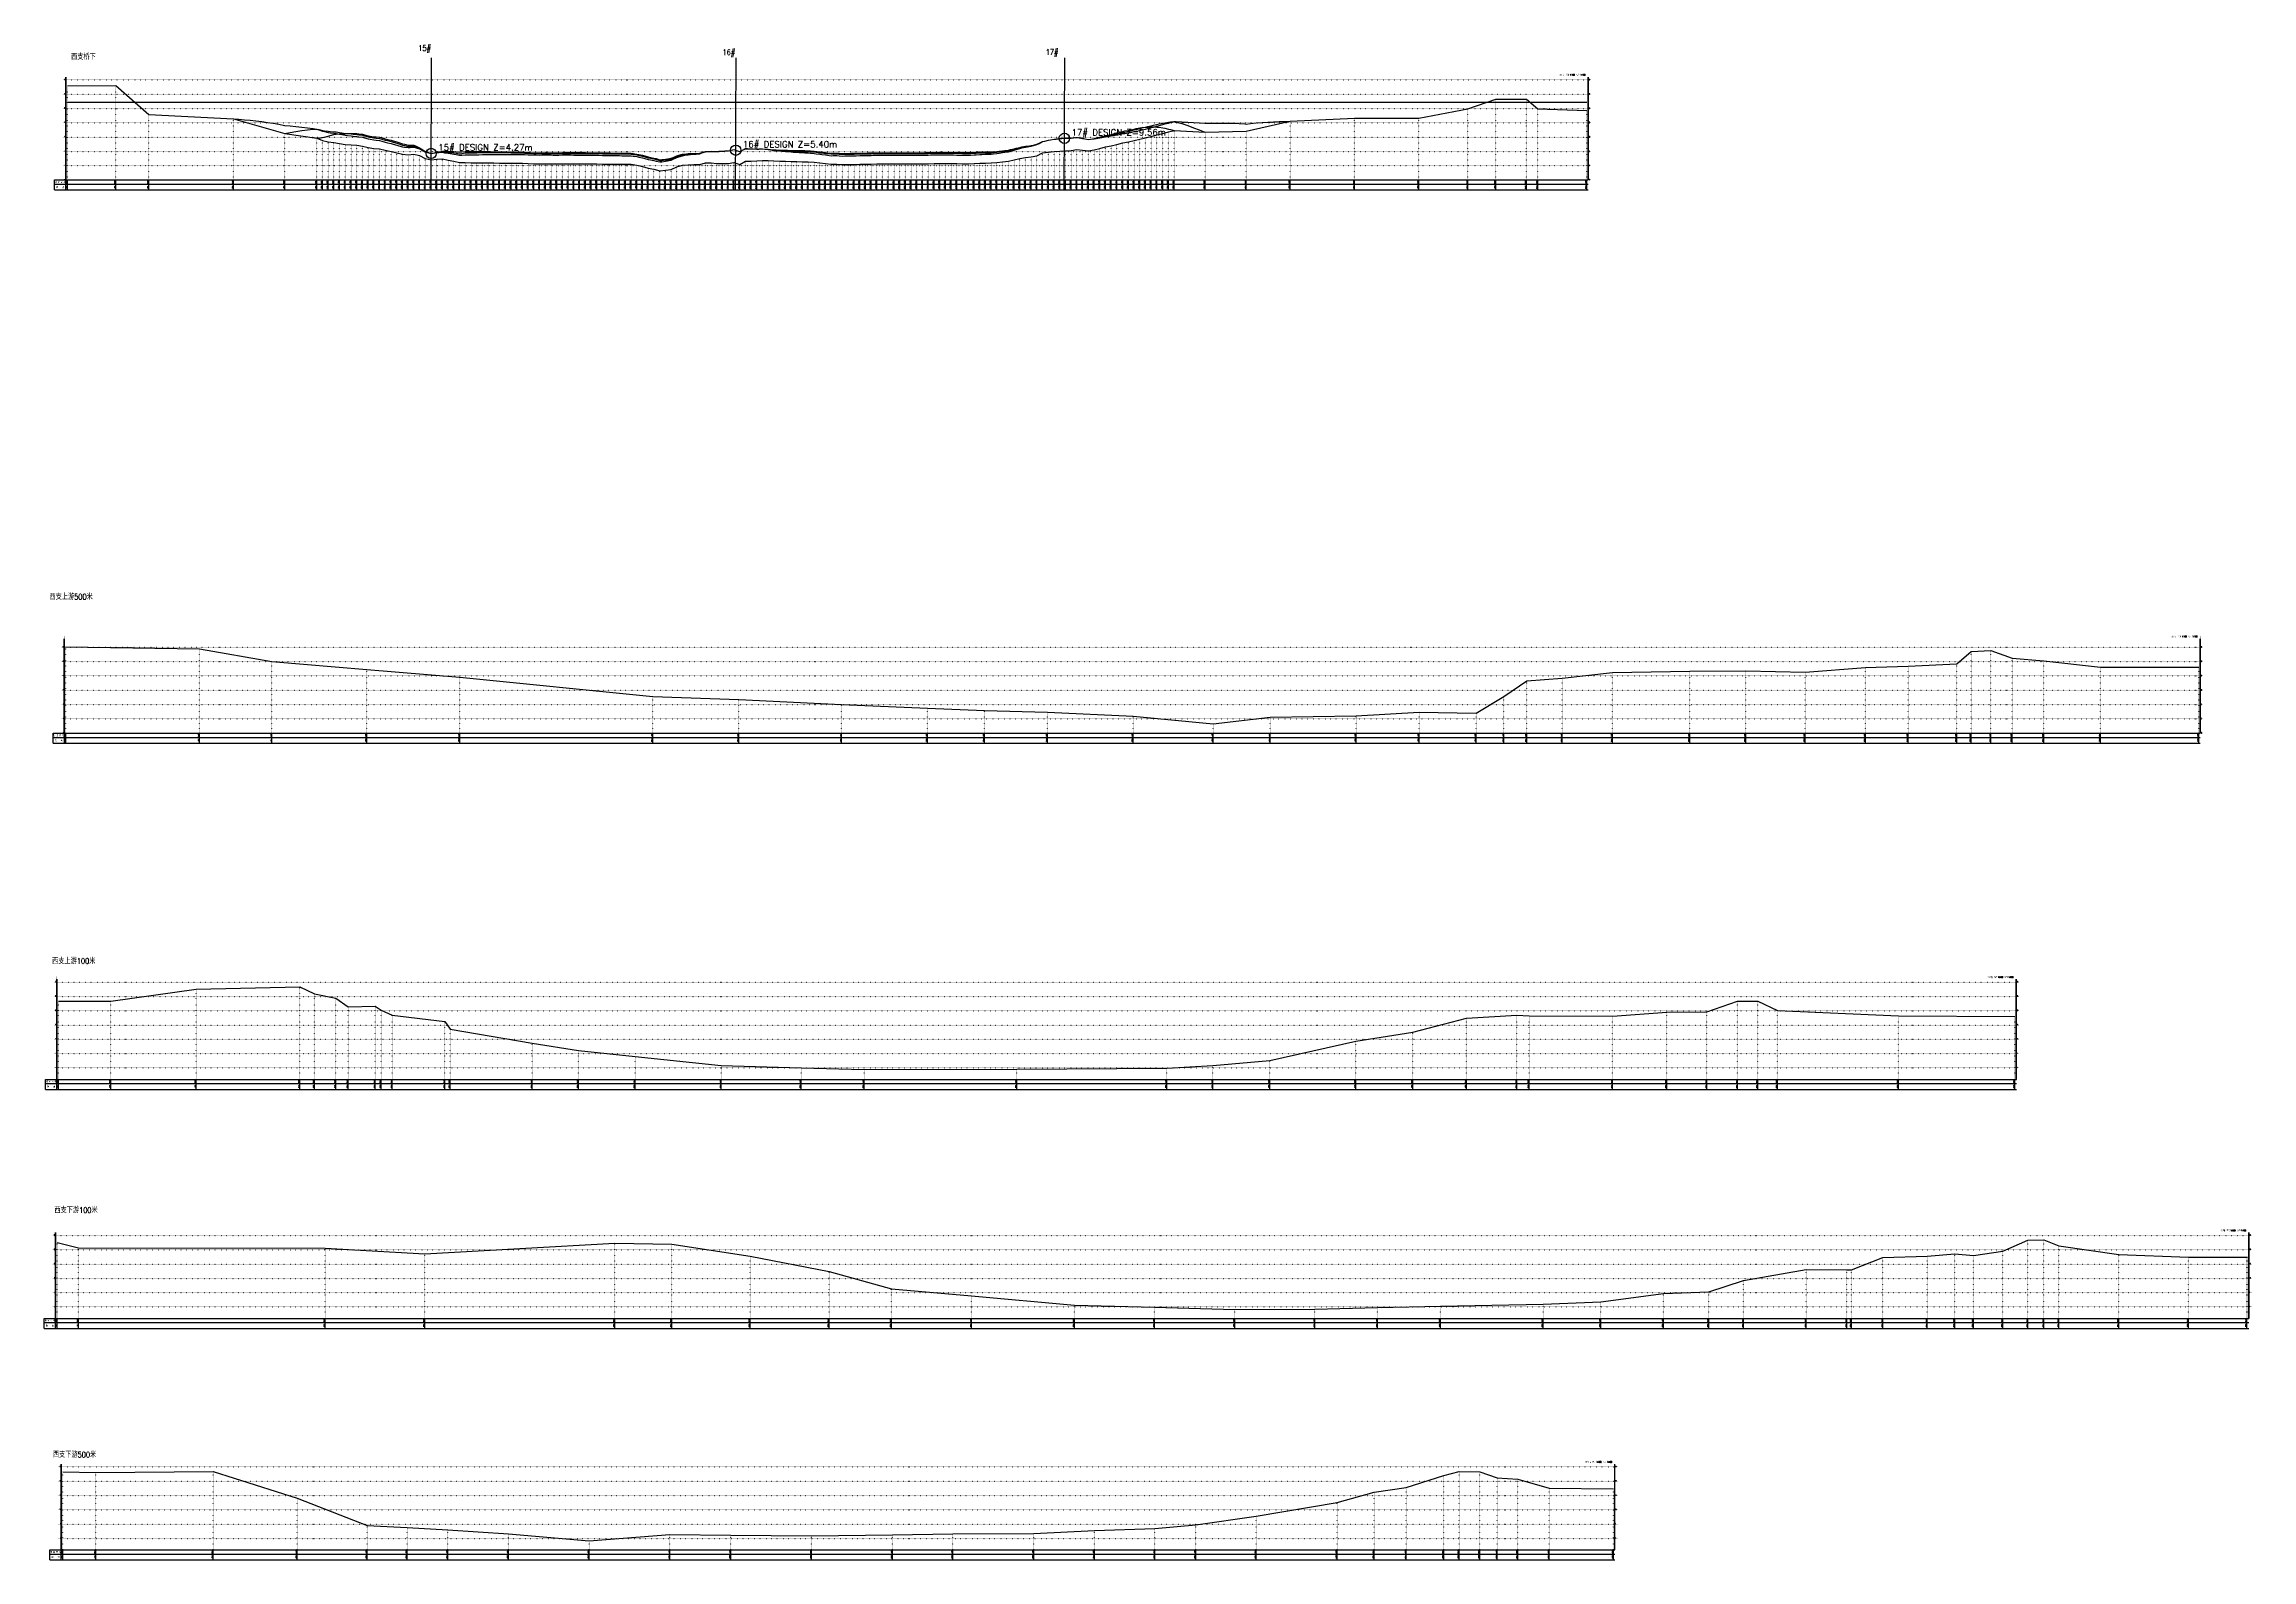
# Model space of a CAD drawing. Extents: x 391415 to 399140, y 3188456 to 3193760.
import ezdxf
from ezdxf.enums import TextEntityAlignment as Align

# ---------------------------------------------------------------- set-up
doc = ezdxf.new("R2010")
doc.units = 0
doc.linetypes.add('X4', pattern=[1.6, 0, -1.6])
doc.layers.get('0').update_dxf_attribs({"linetype": 'CONTINUOUS'})
for name, color, linetype in [('ANNOTATION', 7, 'CONTINUOUS'), ('DESIGN_CENTER', 1, 'CONTINUOUS'), ('DESIGN_DISTRIBUTED', 3, 'CONTINUOUS'), ('DESIGN_LOCAL', 5, 'CONTINUOUS'), ('DLSS', 4, 'CONTINUOUS'), ('DMX', 1, 'CONTINUOUS'), ('PIER_CONTROL', 6, 'CONTINUOUS'), ('WSE_22_190', 4, 'CONTINUOUS'), ('ZDH', 1, 'CONTINUOUS'), ('zdm1', 2, 'CONTINUOUS'), ('ZDMT5', 3, 'CONTINUOUS')]:
    doc.layers.add(name, color=color, linetype=linetype)
doc.styles.add('HZ', font='rs.shx', dxfattribs={"width": 0.8, "bigfont": 'hztxt.shx'})
doc.styles.get("Standard").update_dxf_attribs({"font": 'rs.shx', "bigfont": 'hztxt.shx'})

msp = doc.modelspace()

# ---------------------------------------------------------------- linework, layer by layer
at = {"linetype": 'Continuous', "flags": 128}
for points in [[(392768.7, 3193250.3), (392770.7, 3193712.5)], [(393834.4, 3193250.3), (393836.3, 3193712.5)], [(394984.2, 3193250.3), (394986.2, 3193712.5)]]:
    msp.add_lwpolyline(points, dxfattribs=at)
at = {"layer": 'DESIGN_CENTER', "color": 1}
msp.add_lwpolyline([(391496.2, 3193615.1), (391665.4, 3193615.5), (391780.9, 3193514.3), (392077.4, 3193499.3), (392256.8, 3193447.3), (392276.2, 3193451.1), (392296.2, 3193455.2), (392316.2, 3193458.7), (392336.2, 3193461.2), (392356.2, 3193462.7), (392368.7, 3193463), (392376.2, 3193461.4), (392388.7, 3193458.5), (392396.2, 3193457.5), (392408.7, 3193455.5), (392416.2, 3193455.1), (392428.7, 3193454.1), (392436.2, 3193453.1), (392448.7, 3193451.3), (392456.2, 3193450.1), (392468.7, 3193448), (392476.2, 3193447.4), (392488.7, 3193446.3), (392496.2, 3193445.8), (392508.7, 3193444.8), (392516.2, 3193443.7), (392528.7, 3193441.7), (392536.2, 3193439.5), (392548.7, 3193436), (392556.2, 3193434.7), (392568.7, 3193432.5), (392576.2, 3193431.8), (392588.7, 3193430.6), (392596.2, 3193428.4), (392608.7, 3193424.8), (392616.2, 3193422.8), (392628.7, 3193419.3), (392636.2, 3193417.1), (392648.7, 3193413.4), (392656.2, 3193411.1), (392668.7, 3193407.2), (392676.2, 3193405.6), (392688.7, 3193402.8), (392696.2, 3193403), (392708.7, 3193403.2), (392716.2, 3193400.3), (392728.7, 3193395.5), (392736.2, 3193391.1), (392748.7, 3193384), (392756.2, 3193381.6), (392768.7, 3193378), (392769.1, 3193378), (392776.2, 3193379.1), (392788.7, 3193381.4), (392796.2, 3193382.2), (392808.7, 3193383.7), (392816.2, 3193383), (392828.7, 3193381.8), (392836.2, 3193381.1), (392848.7, 3193379.9), (392856.2, 3193378.9), (392868.7, 3193377.1), (392876.2, 3193378.2), (392888.7, 3193379.8), (392896.2, 3193379.8), (392908.7, 3193379.8), (392916.2, 3193380.1), (392928.7, 3193380.5), (392936.2, 3193380.8), (392948.7, 3193381), (392956.2, 3193381.1), (392968.7, 3193381.2), (392976.2, 3193381.2), (392988.7, 3193381.2), (392996.2, 3193381.2), (393008.7, 3193381.1), (393016.2, 3193381.1), (393028.7, 3193380.9), (393036.2, 3193380.8), (393048.7, 3193380.6), (393056.2, 3193380.5), (393068.7, 3193380.4), (393076.2, 3193380.2), (393088.7, 3193380.1), (393096.2, 3193379.5), (393108.7, 3193378.7), (393116.2, 3193378.5), (393128.7, 3193378.1), (393136.2, 3193378), (393148.7, 3193377.7), (393156.2, 3193377.9), (393168.7, 3193378.2), (393176.2, 3193378.1), (393188.7, 3193377.9), (393196.2, 3193377.8), (393208.7, 3193377.6), (393216.2, 3193377.8), (393228.7, 3193378), (393236.2, 3193378), (393248.7, 3193378), (393256.2, 3193378), (393268.7, 3193378), (393276.2, 3193378), (393288.7, 3193378), (393296.2, 3193378.1), (393308.7, 3193378.1), (393316.2, 3193377.9), (393328.7, 3193377.7), (393336.2, 3193377.6), (393348.7, 3193377.4), (393356.2, 3193377.3), (393368.7, 3193377.2), (393376.2, 3193377.1), (393388.7, 3193376.9), (393396.2, 3193376.8), (393408.7, 3193376.7), (393416.2, 3193376.6), (393428.7, 3193376.4), (393436.2, 3193376.3), (393448.7, 3193376.2), (393456.2, 3193376.1), (393468.7, 3193375.9), (393476.2, 3193374.8), (393488.7, 3193372.8), (393496.2, 3193371.3), (393508.7, 3193368.7), (393516.2, 3193366.4), (393528.7, 3193362.7), (393536.2, 3193361.3), (393548.7, 3193358.9), (393556.2, 3193356.7), (393568.7, 3193353), (393576.2, 3193353.8), (393588.7, 3193355.1), (393596.2, 3193356.1), (393608.7, 3193357.9), (393616.2, 3193361.2), (393628.7, 3193366.7), (393636.2, 3193369), (393648.7, 3193372.7), (393656.2, 3193373.6), (393668.7, 3193375.3), (393676.2, 3193375.7), (393688.7, 3193376.4), (393696.2, 3193376.7), (393708.7, 3193377.4), (393716.2, 3193379.9), (393728.7, 3193384), (393736.2, 3193384.4), (393748.7, 3193385.1), (393756.2, 3193384.8), (393768.7, 3193384.4), (393776.2, 3193385), (393788.7, 3193386.1), (393796.2, 3193386.5), (393808.7, 3193387), (393816.2, 3193388.7), (393828.7, 3193391.3), (393834.8, 3193389.3), (393836.2, 3193388.8), (393848.7, 3193384.4), (393856.2, 3193388.3), (393868.7, 3193394.6), (393876.2, 3193394.4), (393888.7, 3193394.1), (393896.2, 3193393.7), (393908.7, 3193393), (393916.2, 3193393.2), (393928.7, 3193393.6), (393936.2, 3193392.9), (393948.7, 3193391.7), (393956.2, 3193390.8), (393968.7, 3193389.3), (393976.2, 3193388.8), (393988.7, 3193388.1), (393996.2, 3193387.7), (394008.7, 3193387), (394016.2, 3193386.7), (394028.7, 3193386.2), (394036.2, 3193385.9), (394048.7, 3193385.5), (394056.2, 3193385.3), (394068.7, 3193384.9), (394076.2, 3193384.8), (394088.7, 3193384.6), (394096.2, 3193384), (394108.7, 3193383.1), (394116.2, 3193382.2), (394128.7, 3193380.7), (394136.2, 3193379.8), (394148.7, 3193378.3), (394156.2, 3193377.5), (394168.7, 3193376.1), (394176.2, 3193376.3), (394188.7, 3193376.6), (394196.2, 3193376), (394208.7, 3193375), (394216.2, 3193375.2), (394228.7, 3193375.4), (394236.2, 3193375.6), (394248.7, 3193375.9), (394256.2, 3193376.1), (394268.7, 3193376.3), (394276.2, 3193376.5), (394288.7, 3193376.8), (394296.2, 3193376.9), (394308.7, 3193377.2), (394316.2, 3193377.4), (394328.7, 3193377.7), (394336.2, 3193377.8), (394348.7, 3193378), (394356.2, 3193377.9), (394368.7, 3193377.9), (394376.2, 3193377.9), (394388.7, 3193377.8), (394396.2, 3193377.8), (394408.7, 3193377.8), (394416.2, 3193377.8), (394428.7, 3193377.7), (394436.2, 3193377.7), (394448.7, 3193377.7), (394456.2, 3193377.6), (394468.7, 3193377.6), (394476.2, 3193377.8), (394488.7, 3193378), (394496.2, 3193378.1), (394508.7, 3193378.3), (394516.2, 3193378.5), (394528.7, 3193378.9), (394536.2, 3193379), (394548.7, 3193379.3), (394556.2, 3193379.1), (394568.7, 3193378.8), (394576.2, 3193378.8), (394588.7, 3193378.9), (394596.2, 3193378.7), (394608.7, 3193378.5), (394616.2, 3193378.4), (394628.7, 3193378.3), (394636.2, 3193378.2), (394648.7, 3193378.1), (394656.2, 3193378.3), (394668.7, 3193378.5), (394676.2, 3193379), (394688.7, 3193379.6), (394696.2, 3193379.9), (394708.7, 3193380.3), (394716.2, 3193380.4), (394728.7, 3193380.5), (394736.2, 3193381.2), (394748.7, 3193382.4), (394756.2, 3193383.3), (394768.7, 3193384.9), (394776.2, 3193385.6), (394788.7, 3193386.8), (394796.2, 3193388.7), (394808.7, 3193391.9), (394816.2, 3193393.8), (394828.7, 3193397.1), (394836.2, 3193398.7), (394848.7, 3193401.3), (394856.2, 3193402.3), (394868.7, 3193404.2), (394876.2, 3193406.1), (394888.7, 3193409.3), (394896.2, 3193413.2), (394908.7, 3193419.7), (394916.2, 3193421.3), (394928.7, 3193423.9), (394936.2, 3193425.3), (394948.7, 3193427.7), (394956.2, 3193428.5), (394968.7, 3193429.7), (394976.2, 3193430.4), (394984.8, 3193430.9), (394988.7, 3193431.1), (394996.2, 3193431.4), (395008.7, 3193431.6), (395016.2, 3193432.5), (395028.7, 3193433.7), (395036.2, 3193432.6), (395048.7, 3193430.8), (395056.2, 3193429.2), (395068.7, 3193426.8), (395076.2, 3193427.6), (395088.7, 3193429.1), (395096.2, 3193430.7), (395108.7, 3193433.5), (395116.2, 3193435.2), (395128.7, 3193438.2), (395136.2, 3193439.6), (395148.7, 3193442.2), (395156.2, 3193443.8), (395168.7, 3193446.6), (395176.2, 3193448.5), (395188.7, 3193451.7), (395196.2, 3193453), (395208.7, 3193455.3), (395216.2, 3193457.1), (395228.7, 3193460.2), (395236.2, 3193462.1), (395248.7, 3193465.2), (395256.2, 3193467.1), (395268.7, 3193470.2), (395276.2, 3193472), (395288.7, 3193475), (395296.2, 3193476.8), (395308.7, 3193479.6), (395316.2, 3193481.3), (395328.7, 3193484), (395336.2, 3193485.4), (395348.7, 3193487.4), (395356.2, 3193488.3), (395368.7, 3193489.6), (395376.2, 3193487.8), (395396.2, 3193482.3), (395416.2, 3193475.7), (395436.2, 3193468.2), (395456.2, 3193460.2), (395476.2, 3193452.4), (395476.9, 3193452.2), (395621.3, 3193455.5), (395774.7, 3193491.3), (396000.3, 3193501.2), (396224.7, 3193501.7), (396396.8, 3193534.5), (396494.1, 3193568.3), (396601.6, 3193568.3), (396641.2, 3193533.7), (396812.7, 3193528.2)], dxfattribs=at)
at = {"layer": 'DESIGN_DISTRIBUTED', "color": 3}
msp.add_lwpolyline([(391496.2, 3193615.1), (391665.4, 3193615.5), (391780.9, 3193514.3), (392077.4, 3193499.3), (392096.2, 3193497.5), (392116.2, 3193495.8), (392136.2, 3193494), (392156.2, 3193491.9), (392176.2, 3193489.5), (392196.2, 3193486.8), (392216.2, 3193483.5), (392236.2, 3193479.9), (392256.2, 3193475.8), (392256.8, 3193475.7), (392276.2, 3193474.2), (392296.2, 3193472.3), (392316.2, 3193470.1), (392336.2, 3193467.7), (392356.2, 3193465.1), (392368.7, 3193463.4), (392376.2, 3193460.7), (392388.7, 3193456.3), (392396.2, 3193454.5), (392408.7, 3193451.5), (392416.2, 3193450.5), (392428.7, 3193448.9), (392436.2, 3193447.5), (392448.7, 3193445.3), (392456.2, 3193443.9), (392468.7, 3193441.5), (392476.2, 3193440.8), (392488.7, 3193439.5), (392496.2, 3193438.9), (392508.7, 3193437.8), (392516.2, 3193436.6), (392528.7, 3193434.5), (392536.2, 3193432.3), (392548.7, 3193428.7), (392556.2, 3193427.4), (392568.7, 3193425.2), (392576.2, 3193424.4), (392588.7, 3193423.2), (392596.2, 3193421.1), (392608.7, 3193417.6), (392616.2, 3193415.7), (392628.7, 3193412.4), (392636.2, 3193410.4), (392648.7, 3193407), (392656.2, 3193405), (392668.7, 3193401.7), (392676.2, 3193400.4), (392688.7, 3193398.4), (392696.2, 3193399), (392708.7, 3193400.1), (392716.2, 3193397.7), (392728.7, 3193393.8), (392736.2, 3193389.9), (392748.7, 3193383.5), (392756.2, 3193381.3), (392768.7, 3193378), (392769.1, 3193378), (392776.2, 3193379), (392788.7, 3193380.9), (392796.2, 3193381.3), (392808.7, 3193382), (392816.2, 3193380.7), (392828.7, 3193378.7), (392836.2, 3193377.5), (392848.7, 3193375.5), (392856.2, 3193374), (392868.7, 3193371.6), (392876.2, 3193372.3), (392888.7, 3193373.4), (392896.2, 3193373.2), (392908.7, 3193372.9), (392916.2, 3193373.1), (392928.7, 3193373.4), (392936.2, 3193373.6), (392948.7, 3193373.8), (392956.2, 3193374), (392968.7, 3193374.1), (392976.2, 3193374.2), (392988.7, 3193374.4), (392996.2, 3193374.5), (393008.7, 3193374.5), (393016.2, 3193374.6), (393028.7, 3193374.6), (393036.2, 3193374.6), (393048.7, 3193374.6), (393056.2, 3193374.6), (393068.7, 3193374.6), (393076.2, 3193374.5), (393088.7, 3193374.4), (393096.2, 3193374), (393108.7, 3193373.2), (393116.2, 3193373.1), (393128.7, 3193372.8), (393136.2, 3193372.6), (393148.7, 3193372.4), (393156.2, 3193372.6), (393168.7, 3193372.9), (393176.2, 3193372.8), (393188.7, 3193372.6), (393196.2, 3193372.5), (393208.7, 3193372.3), (393216.2, 3193372.5), (393228.7, 3193372.7), (393236.2, 3193372.6), (393248.7, 3193372.6), (393256.2, 3193372.6), (393268.7, 3193372.5), (393276.2, 3193372.5), (393288.7, 3193372.5), (393296.2, 3193372.4), (393308.7, 3193372.4), (393316.2, 3193372.2), (393328.7, 3193372), (393336.2, 3193371.8), (393348.7, 3193371.6), (393356.2, 3193371.5), (393368.7, 3193371.2), (393376.2, 3193371.1), (393388.7, 3193370.9), (393396.2, 3193370.8), (393408.7, 3193370.6), (393416.2, 3193370.5), (393428.7, 3193370.3), (393436.2, 3193370.2), (393448.7, 3193370), (393456.2, 3193370), (393468.7, 3193369.9), (393476.2, 3193368.7), (393488.7, 3193366.8), (393496.2, 3193365.3), (393508.7, 3193362.8), (393516.2, 3193360.6), (393528.7, 3193357.1), (393536.2, 3193355.8), (393548.7, 3193353.6), (393556.2, 3193351.5), (393568.7, 3193348.1), (393576.2, 3193349), (393588.7, 3193350.6), (393596.2, 3193351.9), (393608.7, 3193354.1), (393616.2, 3193357.6), (393628.7, 3193363.6), (393636.2, 3193366), (393648.7, 3193370.2), (393656.2, 3193371.4), (393668.7, 3193373.5), (393676.2, 3193374.2), (393688.7, 3193375.3), (393696.2, 3193375.9), (393708.7, 3193376.9), (393716.2, 3193379.6), (393728.7, 3193384), (393736.2, 3193384.5), (393748.7, 3193385.4), (393756.2, 3193385.2), (393768.7, 3193384.8), (393776.2, 3193385.5), (393788.7, 3193386.5), (393796.2, 3193386.8), (393808.7, 3193387.2), (393816.2, 3193388.8), (393828.7, 3193391.3), (393834.8, 3193389.3), (393836.2, 3193388.8), (393848.7, 3193384.5), (393856.2, 3193388.5), (393868.7, 3193394.8), (393876.2, 3193394.8), (393888.7, 3193394.5), (393896.2, 3193394.1), (393908.7, 3193393.5), (393916.2, 3193393.6), (393928.7, 3193393.8), (393936.2, 3193393), (393948.7, 3193391.5), (393956.2, 3193390.4), (393968.7, 3193388.6), (393976.2, 3193387.9), (393988.7, 3193386.8), (393996.2, 3193386.1), (394008.7, 3193385), (394016.2, 3193384.4), (394028.7, 3193383.4), (394036.2, 3193382.9), (394048.7, 3193382.1), (394056.2, 3193381.6), (394068.7, 3193380.8), (394076.2, 3193380.5), (394088.7, 3193380), (394096.2, 3193379.2), (394108.7, 3193378.1), (394116.2, 3193377), (394128.7, 3193375.3), (394136.2, 3193374.2), (394148.7, 3193372.6), (394156.2, 3193371.7), (394168.7, 3193370.2), (394176.2, 3193370.3), (394188.7, 3193370.6), (394196.2, 3193370), (394208.7, 3193368.9), (394216.2, 3193369.1), (394228.7, 3193369.3), (394236.2, 3193369.5), (394248.7, 3193369.8), (394256.2, 3193370), (394268.7, 3193370.3), (394276.2, 3193370.5), (394288.7, 3193370.8), (394296.2, 3193370.9), (394308.7, 3193371.2), (394316.2, 3193371.5), (394328.7, 3193371.8), (394336.2, 3193371.9), (394348.7, 3193372.1), (394356.2, 3193372.1), (394368.7, 3193372.1), (394376.2, 3193372.1), (394388.7, 3193372.1), (394396.2, 3193372.1), (394408.7, 3193372), (394416.2, 3193372), (394428.7, 3193372), (394436.2, 3193371.9), (394448.7, 3193371.9), (394456.2, 3193371.9), (394468.7, 3193371.8), (394476.2, 3193371.9), (394488.7, 3193372.1), (394496.2, 3193372.3), (394508.7, 3193372.4), (394516.2, 3193372.6), (394528.7, 3193373), (394536.2, 3193373.1), (394548.7, 3193373.3), (394556.2, 3193373.1), (394568.7, 3193372.8), (394576.2, 3193372.8), (394588.7, 3193372.8), (394596.2, 3193372.7), (394608.7, 3193372.5), (394616.2, 3193372.4), (394628.7, 3193372.3), (394636.2, 3193372.3), (394648.7, 3193372.2), (394656.2, 3193372.4), (394668.7, 3193372.8), (394676.2, 3193373.3), (394688.7, 3193374.2), (394696.2, 3193374.5), (394708.7, 3193375.2), (394716.2, 3193375.3), (394728.7, 3193375.7), (394736.2, 3193376.6), (394748.7, 3193378.1), (394756.2, 3193379.2), (394768.7, 3193381.1), (394776.2, 3193382), (394788.7, 3193383.6), (394796.2, 3193385.8), (394808.7, 3193389.4), (394816.2, 3193391.6), (394828.7, 3193395.3), (394836.2, 3193397.1), (394848.7, 3193400.1), (394856.2, 3193401.4), (394868.7, 3193403.5), (394876.2, 3193405.6), (394888.7, 3193409.1), (394896.2, 3193413.1), (394908.7, 3193419.8), (394916.2, 3193421.4), (394928.7, 3193424), (394936.2, 3193425.5), (394948.7, 3193427.8), (394956.2, 3193428.6), (394968.7, 3193429.8), (394976.2, 3193430.4), (394984.8, 3193430.9), (394988.7, 3193431.1), (394996.2, 3193431.4), (395008.7, 3193431.7), (395016.2, 3193432.6), (395028.7, 3193433.9), (395036.2, 3193432.8), (395048.7, 3193430.9), (395056.2, 3193429.3), (395068.7, 3193426.7), (395076.2, 3193427.4), (395088.7, 3193428.6), (395096.2, 3193430.1), (395108.7, 3193432.5), (395116.2, 3193433.9), (395128.7, 3193436.4), (395136.2, 3193437.5), (395148.7, 3193439.5), (395156.2, 3193440.9), (395168.7, 3193443.1), (395176.2, 3193444.7), (395188.7, 3193447.3), (395196.2, 3193448.3), (395208.7, 3193450.1), (395216.2, 3193451.6), (395228.7, 3193454.3), (395236.2, 3193455.9), (395248.7, 3193458.7), (395256.2, 3193460.5), (395268.7, 3193463.4), (395276.2, 3193465.2), (395288.7, 3193468.3), (395296.2, 3193470.2), (395308.7, 3193473.5), (395316.2, 3193475.6), (395328.7, 3193479.1), (395336.2, 3193481.1), (395348.7, 3193484.5), (395356.2, 3193486.5), (395368.7, 3193489.8), (395376.2, 3193489.4), (395396.2, 3193488.4), (395416.2, 3193487.4), (395436.2, 3193486.3), (395456.2, 3193485.2), (395476.2, 3193484.1), (395476.9, 3193484), (395496.2, 3193484.3), (395516.2, 3193484.5), (395536.2, 3193484.5), (395556.2, 3193484.2), (395576.2, 3193483.6), (395596.2, 3193482.7), (395616.2, 3193481.4), (395621.3, 3193481), (395636.2, 3193482.8), (395656.2, 3193484.9), (395676.2, 3193486.5), (395696.2, 3193487.8), (395716.2, 3193488.8), (395736.2, 3193489.6), (395756.2, 3193490.3), (395774.7, 3193491.3), (396000.3, 3193501.2), (396224.7, 3193501.7), (396396.8, 3193534.5), (396494.1, 3193568.3), (396601.6, 3193568.3), (396641.2, 3193533.7), (396812.7, 3193528.2)], dxfattribs=at)
at = {"layer": 'DESIGN_LOCAL', "color": 5}
msp.add_lwpolyline([(391496.2, 3193615.1), (391665.4, 3193615.5), (391780.9, 3193514.3), (392077.4, 3193499.3), (392256.8, 3193447.3), (392368.7, 3193430.9), (392376.2, 3193431.7), (392388.7, 3193433.5), (392396.2, 3193435.4), (392408.7, 3193438.4), (392416.2, 3193440.7), (392428.7, 3193444), (392436.2, 3193445.2), (392448.7, 3193446.6), (392456.2, 3193447), (392468.7, 3193447.1), (392476.2, 3193447.5), (392488.7, 3193447.7), (392496.2, 3193447.7), (392508.7, 3193447.5), (392516.2, 3193446.6), (392528.7, 3193445), (392536.2, 3193443), (392548.7, 3193439.6), (392556.2, 3193438.4), (392568.7, 3193436.4), (392576.2, 3193435.7), (392588.7, 3193434.7), (392596.2, 3193432.7), (392608.7, 3193429.3), (392616.2, 3193427.3), (392628.7, 3193424), (392636.2, 3193422), (392648.7, 3193418.4), (392656.2, 3193416.2), (392668.7, 3193412.2), (392676.2, 3193410.5), (392688.7, 3193407.4), (392696.2, 3193407.3), (392708.7, 3193406.9), (392716.2, 3193403.5), (392728.7, 3193397.8), (392736.2, 3193392.9), (392748.7, 3193384.9), (392756.2, 3193382), (392768.7, 3193378), (392769.1, 3193378), (392776.2, 3193379.2), (392788.7, 3193382.2), (392796.2, 3193383.5), (392808.7, 3193386), (392816.2, 3193385.8), (392828.7, 3193385.5), (392836.2, 3193385.2), (392848.7, 3193384.5), (392856.2, 3193383.7), (392868.7, 3193382.1), (392876.2, 3193383.2), (392888.7, 3193384.8), (392896.2, 3193384.7), (392908.7, 3193384.4), (392916.2, 3193384.6), (392928.7, 3193384.7), (392936.2, 3193384.7), (392948.7, 3193384.6), (392956.2, 3193384.6), (392968.7, 3193384.4), (392976.2, 3193384.3), (392988.7, 3193384.1), (392996.2, 3193383.9), (393008.7, 3193383.7), (393016.2, 3193383.6), (393028.7, 3193383.4), (393036.2, 3193383.2), (393048.7, 3193383), (393056.2, 3193382.9), (393068.7, 3193382.8), (393076.2, 3193382.7), (393088.7, 3193382.5), (393096.2, 3193382), (393108.7, 3193381.2), (393116.2, 3193381), (393128.7, 3193380.7), (393136.2, 3193380.6), (393148.7, 3193380.3), (393156.2, 3193380.5), (393168.7, 3193380.9), (393176.2, 3193380.8), (393188.7, 3193380.6), (393196.2, 3193380.5), (393208.7, 3193380.4), (393216.2, 3193380.6), (393228.7, 3193380.8), (393236.2, 3193380.8), (393248.7, 3193380.8), (393256.2, 3193380.8), (393268.7, 3193380.8), (393276.2, 3193380.8), (393288.7, 3193380.8), (393296.2, 3193380.8), (393308.7, 3193380.8), (393316.2, 3193380.7), (393328.7, 3193380.5), (393336.2, 3193380.4), (393348.7, 3193380.2), (393356.2, 3193380.1), (393368.7, 3193380), (393376.2, 3193379.9), (393388.7, 3193379.7), (393396.2, 3193379.6), (393408.7, 3193379.5), (393416.2, 3193379.4), (393428.7, 3193379.2), (393436.2, 3193379.2), (393448.7, 3193379), (393456.2, 3193378.9), (393468.7, 3193378.8), (393476.2, 3193377.7), (393488.7, 3193375.8), (393496.2, 3193374.2), (393508.7, 3193371.6), (393516.2, 3193369.4), (393528.7, 3193365.7), (393536.2, 3193364.3), (393548.7, 3193362), (393556.2, 3193359.8), (393568.7, 3193356.1), (393576.2, 3193356.8), (393588.7, 3193358.1), (393596.2, 3193359.1), (393608.7, 3193360.9), (393616.2, 3193364.1), (393628.7, 3193369.5), (393636.2, 3193371.6), (393648.7, 3193375.2), (393656.2, 3193376), (393668.7, 3193377.4), (393676.2, 3193377.6), (393688.7, 3193378), (393696.2, 3193378.2), (393708.7, 3193378.6), (393716.2, 3193380.8), (393728.7, 3193384.6), (393736.2, 3193384.9), (393748.7, 3193385.3), (393756.2, 3193384.9), (393768.7, 3193384.3), (393776.2, 3193384.9), (393788.7, 3193385.9), (393796.2, 3193386.3), (393808.7, 3193386.9), (393816.2, 3193388.6), (393828.7, 3193391.3), (393834.8, 3193389.3), (393836.2, 3193388.8), (393848.7, 3193384.4), (393856.2, 3193388.2), (393868.7, 3193394.4), (393876.2, 3193394.2), (393888.7, 3193393.9), (393896.2, 3193393.6), (393908.7, 3193393), (393916.2, 3193393.3), (393928.7, 3193394), (393936.2, 3193393.4), (393948.7, 3193392.5), (393956.2, 3193391.8), (393968.7, 3193390.7), (393976.2, 3193390.4), (393988.7, 3193389.9), (393996.2, 3193389.7), (394008.7, 3193389.3), (394016.2, 3193389.1), (394028.7, 3193388.8), (394036.2, 3193388.6), (394048.7, 3193388.3), (394056.2, 3193388.2), (394068.7, 3193387.9), (394076.2, 3193387.8), (394088.7, 3193387.6), (394096.2, 3193387.1), (394108.7, 3193386.2), (394116.2, 3193385.3), (394128.7, 3193383.7), (394136.2, 3193382.8), (394148.7, 3193381.3), (394156.2, 3193380.5), (394168.7, 3193379.1), (394176.2, 3193379.2), (394188.7, 3193379.5), (394196.2, 3193378.9), (394208.7, 3193377.9), (394216.2, 3193378), (394228.7, 3193378.2), (394236.2, 3193378.4), (394248.7, 3193378.7), (394256.2, 3193378.8), (394268.7, 3193379.1), (394276.2, 3193379.3), (394288.7, 3193379.5), (394296.2, 3193379.7), (394308.7, 3193379.9), (394316.2, 3193380.1), (394328.7, 3193380.4), (394336.2, 3193380.5), (394348.7, 3193380.7), (394356.2, 3193380.7), (394368.7, 3193380.7), (394376.2, 3193380.6), (394388.7, 3193380.6), (394396.2, 3193380.6), (394408.7, 3193380.6), (394416.2, 3193380.5), (394428.7, 3193380.5), (394436.2, 3193380.5), (394448.7, 3193380.4), (394456.2, 3193380.4), (394468.7, 3193380.4), (394476.2, 3193380.5), (394488.7, 3193380.7), (394496.2, 3193380.9), (394508.7, 3193381.1), (394516.2, 3193381.3), (394528.7, 3193381.7), (394536.2, 3193381.8), (394548.7, 3193382.1), (394556.2, 3193381.9), (394568.7, 3193381.6), (394576.2, 3193381.6), (394588.7, 3193381.7), (394596.2, 3193381.5), (394608.7, 3193381.3), (394616.2, 3193381.3), (394628.7, 3193381.2), (394636.2, 3193381.1), (394648.7, 3193381), (394656.2, 3193381.2), (394668.7, 3193381.5), (394676.2, 3193381.9), (394688.7, 3193382.7), (394696.2, 3193382.9), (394708.7, 3193383.4), (394716.2, 3193383.4), (394728.7, 3193383.5), (394736.2, 3193384.2), (394748.7, 3193385.3), (394756.2, 3193386.2), (394768.7, 3193387.7), (394776.2, 3193388.4), (394788.7, 3193389.4), (394796.2, 3193391.3), (394808.7, 3193394.3), (394816.2, 3193396.1), (394828.7, 3193399.2), (394836.2, 3193400.6), (394848.7, 3193402.9), (394856.2, 3193403.8), (394868.7, 3193405.4), (394876.2, 3193407.1), (394888.7, 3193410), (394896.2, 3193413.8), (394908.7, 3193420.1), (394916.2, 3193421.5), (394928.7, 3193424), (394936.2, 3193425.3), (394948.7, 3193427.6), (394956.2, 3193428.5), (394968.7, 3193429.7), (394976.2, 3193430.3), (394984.8, 3193430.9), (394988.7, 3193431.1), (394996.2, 3193431.4), (395008.7, 3193431.6), (395016.2, 3193432.4), (395028.7, 3193433.7), (395036.2, 3193432.6), (395048.7, 3193430.9), (395056.2, 3193429.5), (395068.7, 3193427.3), (395076.2, 3193428.3), (395088.7, 3193430.1), (395096.2, 3193431.9), (395108.7, 3193435), (395116.2, 3193437), (395128.7, 3193440.2), (395136.2, 3193441.9), (395148.7, 3193444.8), (395156.2, 3193446.7), (395168.7, 3193449.8), (395176.2, 3193451.8), (395188.7, 3193455.2), (395196.2, 3193456.6), (395208.7, 3193458.8), (395216.2, 3193460.6), (395228.7, 3193463.3), (395236.2, 3193464.9), (395248.7, 3193467.2), (395256.2, 3193468.3), (395268.7, 3193469.8), (395276.2, 3193470.4), (395288.7, 3193470.9), (395296.2, 3193470.9), (395308.7, 3193470.2), (395316.2, 3193469.4), (395328.7, 3193467.6), (395336.2, 3193466.1), (395348.7, 3193463.2), (395356.2, 3193461.4), (395368.7, 3193458.7), (395476.9, 3193452.2), (395621.3, 3193455.5), (395774.7, 3193491.3), (396000.3, 3193501.2), (396224.7, 3193501.7), (396396.8, 3193534.5), (396494.1, 3193568.3), (396601.6, 3193568.3), (396641.2, 3193533.7), (396812.7, 3193528.2)], dxfattribs=at)
at = {"layer": 'DMX', "linetype": 'Continuous', "flags": 128}
for points in [[(391496.2, 3193615.1), (391665.4, 3193615.5), (391780.9, 3193514.3), (392077.4, 3193499.3), (392256.8, 3193447.3), (392368.7, 3193430.9), (392388.7, 3193423.8), (392408.7, 3193419), (392428.7, 3193416.5), (392448.7, 3193413.1), (392468.7, 3193409.6), (392488.7, 3193407.9), (392508.7, 3193406.6), (392528.7, 3193403.7), (392548.7, 3193398.4), (392568.7, 3193395.4), (392588.7, 3193394.1), (392608.7, 3193389.3), (392628.7, 3193384.8), (392648.7, 3193380.3), (392668.7, 3193375.8), (392688.7, 3193373.4), (392708.7, 3193375.9), (392728.7, 3193370.3), (392748.7, 3193360.5), (392768.7, 3193355.2), (392788.7, 3193357.9), (392808.7, 3193358.6), (392828.7, 3193354.5), (392848.7, 3193350.5), (392868.7, 3193345.8), (392888.7, 3193346.8), (392908.7, 3193345.5), (392928.7, 3193345.3), (392948.7, 3193345), (392968.7, 3193344.8), (392988.7, 3193344.6), (393008.7, 3193344.4), (393028.7, 3193344.2), (393048.7, 3193344), (393068.7, 3193343.8), (393088.7, 3193343.6), (393108.7, 3193342.3), (393128.7, 3193341.8), (393148.7, 3193341.4), (393168.7, 3193342), (393188.7, 3193341.7), (393208.7, 3193341.5), (393228.7, 3193341.9), (393248.7, 3193341.9), (393268.7, 3193341.9), (393288.7, 3193341.9), (393308.7, 3193341.9), (393328.7, 3193341.6), (393348.7, 3193341.3), (393368.7, 3193341), (393388.7, 3193340.8), (393408.7, 3193340.5), (393428.7, 3193340.3), (393448.7, 3193340.1), (393468.7, 3193339.9), (393488.7, 3193336.8), (393508.7, 3193332.7), (393528.7, 3193326.8), (393548.7, 3193323.1), (393568.7, 3193317.2), (393588.7, 3193319.3), (393608.7, 3193322.1), (393628.7, 3193330.8), (393648.7, 3193336.5), (393668.7, 3193338.7), (393688.7, 3193339.2), (393708.7, 3193339.4), (393728.7, 3193344.9), (393748.7, 3193344.8), (393768.7, 3193342.6), (393788.7, 3193342.9), (393808.7, 3193342.5), (393828.7, 3193346), (393848.7, 3193339.4), (393868.7, 3193350.5), (393888.7, 3193351.4), (393908.7, 3193351.8), (393928.7, 3193353.8), (393948.7, 3193353.1), (393968.7, 3193351.7), (393988.7, 3193351.2), (394008.7, 3193350.7), (394028.7, 3193350.1), (394048.7, 3193349.6), (394068.7, 3193349.1), (394088.7, 3193348.8), (394108.7, 3193347.3), (394128.7, 3193344.8), (394148.7, 3193342.4), (394168.7, 3193340.1), (394188.7, 3193340.6), (394208.7, 3193339), (394228.7, 3193339.3), (394248.7, 3193339.8), (394268.7, 3193340.2), (394288.7, 3193340.6), (394308.7, 3193341), (394328.7, 3193341.5), (394348.7, 3193341.8), (394368.7, 3193341.7), (394388.7, 3193341.7), (394408.7, 3193341.6), (394428.7, 3193341.6), (394448.7, 3193341.5), (394468.7, 3193341.4), (394488.7, 3193341.8), (394508.7, 3193342.2), (394528.7, 3193342.7), (394548.7, 3193343.1), (394568.7, 3193342.7), (394588.7, 3193342.7), (394608.7, 3193342.4), (394628.7, 3193342.2), (394648.7, 3193342.1), (394668.7, 3193342.6), (394688.7, 3193343.7), (394708.7, 3193344.5), (394728.7, 3193344.6), (394748.7, 3193346.5), (394768.7, 3193349), (394788.7, 3193350.7), (394808.7, 3193355.5), (394828.7, 3193360.4), (394848.7, 3193364), (394868.7, 3193366.1), (394888.7, 3193370.2), (394908.7, 3193379.6), (394928.7, 3193382.5), (394948.7, 3193385.1), (394968.7, 3193386.4), (394988.7, 3193387.5), (395008.7, 3193388.5), (395028.7, 3193391.7), (395048.7, 3193389.9), (395068.7, 3193387), (395088.7, 3193390.4), (395108.7, 3193395.6), (395128.7, 3193400.8), (395148.7, 3193405.1), (395168.7, 3193409.7), (395188.7, 3193414.7), (395208.7, 3193418.1), (395228.7, 3193422.8), (395248.7, 3193427.6), (395268.7, 3193432.5), (395288.7, 3193437.5), (395308.7, 3193442.8), (395328.7, 3193448.3), (395348.7, 3193453.6), (395368.7, 3193458.7), (395476.9, 3193452.2), (395621.3, 3193455.5), (395774.7, 3193491.3), (396000.3, 3193501.2), (396224.7, 3193501.7), (396396.8, 3193534.5), (396494.1, 3193568.3), (396601.6, 3193568.3), (396641.2, 3193533.7), (396812.7, 3193528.2)], [(391491, 3191651.7), (391958.1, 3191644.7), (392212, 3191599.7), (392544.2, 3191571.7), (392869.7, 3191545.7), (393545, 3191477.6), (393845.2, 3191467.1), (394205.3, 3191449.8), (394505.5, 3191436.6), (394705.3, 3191428.2), (394925.4, 3191422.6), (395225.6, 3191409.2), (395505.5, 3191382.4), (395705.3, 3191405.1), (396005.5, 3191409.7), (396225.6, 3191422.2), (396425.4, 3191419.8), (396522.8, 3191478), (396602.3, 3191532.7), (396726.9, 3191542.2), (396902.1, 3191561.7), (397173.4, 3191565.7), (397369.1, 3191567.7), (397576.8, 3191562.2), (397787.9, 3191578.7), (397936.8, 3191583.2), (398107.4, 3191591.9), (398157.4, 3191634.7), (398226.9, 3191638.7), (398300.5, 3191612), (398412, 3191602.2), (398610, 3191580.8), (398954.1, 3191580.6)], [(391464.7, 3190410.9), (391647.8, 3190410.9), (391947, 3190453.9), (392309.6, 3190461.1), (392360.9, 3190436.9), (392435.2, 3190421.8), (392478.9, 3190391.9), (392573.7, 3190394.4), (392594.2, 3190380.3), (392633.1, 3190361.9), (392817.5, 3190340), (392835.6, 3190312.9), (393123, 3190264.1), (393284.3, 3190239), (393483.2, 3190217.3), (393784.3, 3190186), (394063.8, 3190177.9), (394284.2, 3190172.1), (394817.9, 3190173), (395343.3, 3190177.4), (395504.6, 3190185.9), (395703.5, 3190204.1), (396004.6, 3190271.7), (396203.5, 3190303.1), (396391.6, 3190351.9), (396568.3, 3190362.9), (396610.7, 3190360.2), (396903, 3190358.9), (397092.2, 3190372.9), (397233.1, 3190374.1), (397340.4, 3190411.9), (397410.5, 3190411.9), (397479.4, 3190378.2), (397902.8, 3190360.1), (398310.6, 3190358.3)], [(391460, 3189566.5), (391534.8, 3189548.5), (392397.7, 3189547.5), (392746.6, 3189527), (393412, 3189564.9), (393611.3, 3189561.5), (393885.2, 3189518.5), (394161.4, 3189465.5), (394379.6, 3189405.2), (394660.2, 3189380.3), (395019.9, 3189348), (395300.4, 3189341.1), (395580.9, 3189332.7), (395861.4, 3189333.3), (396080.9, 3189339), (396300.3, 3189344.5), (396660, 3189351.4), (396861.3, 3189358.8), (397080.8, 3189389), (397239.1, 3189394.4), (397361.3, 3189433.9), (397580.7, 3189473), (397722.9, 3189471.7), (397739, 3189471.1), (397848.8, 3189514.5), (398003.9, 3189519.3), (398100.4, 3189527), (398165.8, 3189521.7), (398268.4, 3189536.4), (398356.2, 3189575.5), (398412.3, 3189576.5), (398464.8, 3189555), (398674, 3189524.8), (398917.9, 3189516), (399122, 3189515.6), (399124.6, 3189515.7)], [(391479.9, 3188764.6), (391595.6, 3188762.4), (392006.4, 3188765.4), (392299.8, 3188672.4), (392544.9, 3188577.1), (392685, 3188569.6), (392827.7, 3188561.1), (393039.2, 3188547.7), (393322, 3188523.3), (393604.8, 3188544.8), (393817.6, 3188542.6), (394100.4, 3188540.3), (394383.3, 3188543.9), (394594.7, 3188547), (394877.6, 3188549), (395090.3, 3188558.7), (395301.8, 3188565.6), (395444.5, 3188579.1), (395656, 3188609.4), (395938.8, 3188657.2), (396068.7, 3188693.4), (396181.1, 3188710), (396312.2, 3188751.8), (396365.8, 3188765.4), (396438.1, 3188764.4), (396499.6, 3188743.9), (396570.8, 3188738.3), (396681.5, 3188707), (396905.8, 3188704.7)]]:
    msp.add_lwpolyline(points, dxfattribs=at)
at = {"layer": 'PIER_CONTROL', "color": 6}
for centre in [(394984.8, 3193430.9), (392769.1, 3193378), (393834.8, 3193389.3)]:
    msp.add_circle(centre, 18, dxfattribs=at)
at = {"layer": 'WSE_22_190', "color": 4}
msp.add_line((391496.2, 3193557.2), (396812.7, 3193557.2), dxfattribs=at)
at = {"layer": 'zdm1', "linetype": 'X4'}
for p, q in [((391481.2, 3193635.3), (396827.7, 3193635.3)), ((391481.2, 3193585.3), (396827.7, 3193585.3)), ((391481.2, 3193535.3), (396827.7, 3193535.3)), ((391481.2, 3193485.3), (396827.7, 3193485.3)), ((391481.2, 3193435.3), (396827.7, 3193435.3)), ((391481.2, 3193385.3), (396827.7, 3193385.3)), ((391481.2, 3193335.3), (396827.7, 3193335.3)), ((391481.2, 3193285.3), (396827.7, 3193285.3)), ((391476, 3191649.7), (398969.1, 3191649.7)), ((391476, 3191599.7), (398969.1, 3191599.7)), ((391476, 3191549.7), (398969.1, 3191549.7)), ((391476, 3191499.7), (398969.1, 3191499.7)), ((391476, 3191449.7), (398969.1, 3191449.7)), ((391476, 3191399.7), (398969.1, 3191399.7)), ((391476, 3191349.7), (398969.1, 3191349.7)), ((391449.7, 3190477.9), (398325.6, 3190477.9)), ((391449.7, 3190427.9), (398325.6, 3190427.9)), ((391449.7, 3190377.9), (398325.6, 3190377.9)), ((391449.7, 3190327.9), (398325.6, 3190327.9)), ((391449.7, 3190277.9), (398325.6, 3190277.9)), ((391449.7, 3190227.9), (398325.6, 3190227.9)), ((391449.7, 3190177.9), (398325.6, 3190177.9)), ((391445, 3189591.5), (399139.6, 3189591.5)), ((391445, 3189541.5), (399139.6, 3189541.5)), ((391445, 3189491.5), (399139.6, 3189491.5)), ((391445, 3189441.5), (399139.6, 3189441.5)), ((391445, 3189391.5), (399139.6, 3189391.5)), ((391445, 3189341.5), (399139.6, 3189341.5)), ((391464.9, 3188781.4), (396920.8, 3188781.4)), ((391464.9, 3188731.4), (396920.8, 3188731.4)), ((391464.9, 3188681.4), (396920.8, 3188681.4)), ((391464.9, 3188631.4), (396920.8, 3188631.4)), ((391464.9, 3188581.4), (396920.8, 3188581.4)), ((391464.9, 3188531.4), (396920.8, 3188531.4))]:
    msp.add_line(p, q, dxfattribs=at)
at = {"layer": 'zdm1', "linetype": 'Continuous'}
for p, q in [((391490.7, 3193285.3), (391490.7, 3193645.3)), ((391491.7, 3193285.3), (391491.7, 3193645.3)), ((396817.2, 3193285.3), (396817.2, 3193645.3)), ((396818.2, 3193285.3), (396818.2, 3193645.3)), ((391451.2, 3193285.3), (391496.2, 3193285.3)), ((391451.2, 3193250.3), (391451.2, 3193285.3)), ((391451.2, 3193270.3), (396817.7, 3193270.3)), ((391491.2, 3193250.3), (391491.2, 3193285.3)), ((391496.2, 3193285.3), (396817.7, 3193285.3)), ((391451.2, 3193250.3), (396817.7, 3193250.3)), ((391485.5, 3191349.7), (391485.5, 3191679.7)), ((391486.5, 3191349.7), (391486.5, 3191679.7)), ((398958.6, 3191349.7), (398958.6, 3191679.7)), ((398959.6, 3191349.7), (398959.6, 3191679.7)), ((391446, 3191349.7), (391491, 3191349.7)), ((391446, 3191314.7), (391446, 3191349.7)), ((391446, 3191334.7), (398959.1, 3191334.7)), ((391486, 3191314.7), (391486, 3191349.7)), ((391491, 3191349.7), (398959.1, 3191349.7)), ((391446, 3191314.7), (398959.1, 3191314.7)), ((391459.2, 3190137.9), (391459.2, 3190487.9)), ((391460.2, 3190137.9), (391460.2, 3190487.9)), ((398315.1, 3190137.9), (398315.1, 3190487.9)), ((398316.1, 3190137.9), (398316.1, 3190487.9)), ((391419.7, 3190137.9), (391464.7, 3190137.9)), ((391419.7, 3190102.9), (391419.7, 3190137.9)), ((391419.7, 3190122.9), (398315.6, 3190122.9)), ((391419.7, 3190102.9), (398315.6, 3190102.9)), ((391459.7, 3190102.9), (391459.7, 3190137.9)), ((391464.7, 3190137.9), (398315.6, 3190137.9)), ((391454.5, 3189301.5), (391454.5, 3189601.5)), ((391455.5, 3189301.5), (391455.5, 3189601.5)), ((399129.1, 3189301.5), (399129.1, 3189601.5)), ((399130.1, 3189301.5), (399130.1, 3189601.5)), ((391415, 3189301.5), (391460, 3189301.5)), ((391415, 3189266.5), (391415, 3189301.5)), ((391415, 3189286.5), (399129.6, 3189286.5)), ((391415, 3189266.5), (399129.6, 3189266.5)), ((391455, 3189266.5), (391455, 3189301.5)), ((391460, 3189301.5), (399129.6, 3189301.5)), ((391474.4, 3188491.4), (391474.4, 3188791.4)), ((391475.4, 3188491.4), (391475.4, 3188791.4)), ((396910.3, 3188491.4), (396910.3, 3188791.4)), ((396911.3, 3188491.4), (396911.3, 3188791.4)), ((391434.9, 3188491.4), (391479.9, 3188491.4)), ((391434.9, 3188456.4), (391434.9, 3188491.4)), ((391434.9, 3188476.4), (396910.8, 3188476.4)), ((391474.9, 3188456.4), (391474.9, 3188491.4)), ((391479.9, 3188491.4), (396910.8, 3188491.4)), ((391434.9, 3188456.4), (396910.8, 3188456.4))]:
    msp.add_line(p, q, dxfattribs=at)
at = {"layer": 'zdm1', "linetype": 'Continuous', "const_width": 1, "flags": 128}
for points in [[(391491.2, 3193635.3), (391491.2, 3193645.3)], [(391491.2, 3193615.3), (391491.2, 3193625.3)], [(391491.2, 3193595.3), (391491.2, 3193605.3)], [(391491.2, 3193575.3), (391491.2, 3193585.3)], [(396817.7, 3193635.3), (396817.7, 3193645.3)], [(396817.7, 3193615.3), (396817.7, 3193625.3)], [(396817.7, 3193595.3), (396817.7, 3193605.3)], [(396817.7, 3193575.3), (396817.7, 3193585.3)], [(391491.2, 3193555.3), (391491.2, 3193565.3)], [(391491.2, 3193535.3), (391491.2, 3193545.3)], [(391491.2, 3193515.3), (391491.2, 3193525.3)], [(391491.2, 3193495.3), (391491.2, 3193505.3)], [(396817.7, 3193555.3), (396817.7, 3193565.3)], [(396817.7, 3193535.3), (396817.7, 3193545.3)], [(396817.7, 3193515.3), (396817.7, 3193525.3)], [(396817.7, 3193495.3), (396817.7, 3193505.3)], [(391491.2, 3193475.3), (391491.2, 3193485.3)], [(391491.2, 3193455.3), (391491.2, 3193465.3)], [(391491.2, 3193435.3), (391491.2, 3193445.3)], [(391491.2, 3193415.3), (391491.2, 3193425.3)], [(396817.7, 3193475.3), (396817.7, 3193485.3)], [(396817.7, 3193455.3), (396817.7, 3193465.3)], [(396817.7, 3193435.3), (396817.7, 3193445.3)], [(396817.7, 3193415.3), (396817.7, 3193425.3)], [(391491.2, 3193395.3), (391491.2, 3193405.3)], [(391491.2, 3193375.3), (391491.2, 3193385.3)], [(391491.2, 3193355.3), (391491.2, 3193365.3)], [(391491.2, 3193335.3), (391491.2, 3193345.3)], [(396817.7, 3193395.3), (396817.7, 3193405.3)], [(396817.7, 3193375.3), (396817.7, 3193385.3)], [(396817.7, 3193355.3), (396817.7, 3193365.3)], [(396817.7, 3193335.3), (396817.7, 3193345.3)], [(391491.2, 3193315.3), (391491.2, 3193325.3)], [(391491.2, 3193295.3), (391491.2, 3193305.3)], [(396817.7, 3193315.3), (396817.7, 3193325.3)], [(396817.7, 3193295.3), (396817.7, 3193305.3)], [(391486, 3191679.7), (391486, 3191689.7)], [(391486, 3191659.7), (391486, 3191669.7)], [(391486, 3191639.7), (391486, 3191649.7)], [(398959.1, 3191679.7), (398959.1, 3191689.7)], [(398959.1, 3191659.7), (398959.1, 3191669.7)], [(398959.1, 3191639.7), (398959.1, 3191649.7)], [(391486, 3191619.7), (391486, 3191629.7)], [(391486, 3191599.7), (391486, 3191609.7)], [(391486, 3191579.7), (391486, 3191589.7)], [(391486, 3191559.7), (391486, 3191569.7)], [(398959.1, 3191619.7), (398959.1, 3191629.7)], [(398959.1, 3191599.7), (398959.1, 3191609.7)], [(398959.1, 3191579.7), (398959.1, 3191589.7)], [(398959.1, 3191559.7), (398959.1, 3191569.7)], [(391486, 3191539.7), (391486, 3191549.7)], [(391486, 3191519.7), (391486, 3191529.7)], [(391486, 3191499.7), (391486, 3191509.7)], [(391486, 3191479.7), (391486, 3191489.7)], [(398959.1, 3191539.7), (398959.1, 3191549.7)], [(398959.1, 3191519.7), (398959.1, 3191529.7)], [(398959.1, 3191499.7), (398959.1, 3191509.7)], [(398959.1, 3191479.7), (398959.1, 3191489.7)], [(391486, 3191459.7), (391486, 3191469.7)], [(391486, 3191439.7), (391486, 3191449.7)], [(391486, 3191419.7), (391486, 3191429.7)], [(391486, 3191399.7), (391486, 3191409.7)], [(398959.1, 3191459.7), (398959.1, 3191469.7)], [(398959.1, 3191439.7), (398959.1, 3191449.7)], [(398959.1, 3191419.7), (398959.1, 3191429.7)], [(398959.1, 3191399.7), (398959.1, 3191409.7)], [(391486, 3191379.7), (391486, 3191389.7)], [(391486, 3191359.7), (391486, 3191369.7)], [(398959.1, 3191379.7), (398959.1, 3191389.7)], [(398959.1, 3191359.7), (398959.1, 3191369.7)], [(391459.7, 3190487.9), (391459.7, 3190497.9)], [(398315.6, 3190487.9), (398315.6, 3190497.9)], [(391459.7, 3190467.9), (391459.7, 3190477.9)], [(391459.7, 3190447.9), (391459.7, 3190457.9)], [(391459.7, 3190427.9), (391459.7, 3190437.9)], [(391459.7, 3190407.9), (391459.7, 3190417.9)], [(398315.6, 3190467.9), (398315.6, 3190477.9)], [(398315.6, 3190447.9), (398315.6, 3190457.9)], [(398315.6, 3190427.9), (398315.6, 3190437.9)], [(398315.6, 3190407.9), (398315.6, 3190417.9)], [(391459.7, 3190387.9), (391459.7, 3190397.9)], [(391459.7, 3190367.9), (391459.7, 3190377.9)], [(391459.7, 3190347.9), (391459.7, 3190357.9)], [(391459.7, 3190327.9), (391459.7, 3190337.9)], [(398315.6, 3190387.9), (398315.6, 3190397.9)], [(398315.6, 3190367.9), (398315.6, 3190377.9)], [(398315.6, 3190347.9), (398315.6, 3190357.9)], [(398315.6, 3190327.9), (398315.6, 3190337.9)], [(391459.7, 3190307.9), (391459.7, 3190317.9)], [(391459.7, 3190287.9), (391459.7, 3190297.9)], [(391459.7, 3190267.9), (391459.7, 3190277.9)], [(391459.7, 3190247.9), (391459.7, 3190257.9)], [(398315.6, 3190307.9), (398315.6, 3190317.9)], [(398315.6, 3190287.9), (398315.6, 3190297.9)], [(398315.6, 3190267.9), (398315.6, 3190277.9)], [(398315.6, 3190247.9), (398315.6, 3190257.9)], [(391459.7, 3190227.9), (391459.7, 3190237.9)], [(391459.7, 3190207.9), (391459.7, 3190217.9)], [(391459.7, 3190187.9), (391459.7, 3190197.9)], [(391459.7, 3190167.9), (391459.7, 3190177.9)], [(398315.6, 3190227.9), (398315.6, 3190237.9)], [(398315.6, 3190207.9), (398315.6, 3190217.9)], [(398315.6, 3190187.9), (398315.6, 3190197.9)], [(398315.6, 3190167.9), (398315.6, 3190177.9)], [(391459.7, 3190147.9), (391459.7, 3190157.9)], [(398315.6, 3190147.9), (398315.6, 3190157.9)], [(391455, 3189591.5), (391455, 3189601.5)], [(391455, 3189571.5), (391455, 3189581.5)], [(391455, 3189551.5), (391455, 3189561.5)], [(399129.6, 3189591.5), (399129.6, 3189601.5)], [(399129.6, 3189571.5), (399129.6, 3189581.5)], [(399129.6, 3189551.5), (399129.6, 3189561.5)], [(391455, 3189531.5), (391455, 3189541.5)], [(391455, 3189511.5), (391455, 3189521.5)], [(391455, 3189491.5), (391455, 3189501.5)], [(391455, 3189471.5), (391455, 3189481.5)], [(399129.6, 3189531.5), (399129.6, 3189541.5)], [(399129.6, 3189511.5), (399129.6, 3189521.5)], [(399129.6, 3189491.5), (399129.6, 3189501.5)], [(399129.6, 3189471.5), (399129.6, 3189481.5)], [(391455, 3189451.5), (391455, 3189461.5)], [(391455, 3189431.5), (391455, 3189441.5)], [(391455, 3189411.5), (391455, 3189421.5)], [(391455, 3189391.5), (391455, 3189401.5)], [(399129.6, 3189451.5), (399129.6, 3189461.5)], [(399129.6, 3189431.5), (399129.6, 3189441.5)], [(399129.6, 3189411.5), (399129.6, 3189421.5)], [(399129.6, 3189391.5), (399129.6, 3189401.5)], [(391455, 3189371.5), (391455, 3189381.5)], [(391455, 3189351.5), (391455, 3189361.5)], [(391455, 3189331.5), (391455, 3189341.5)], [(399129.6, 3189371.5), (399129.6, 3189381.5)], [(399129.6, 3189351.5), (399129.6, 3189361.5)], [(399129.6, 3189331.5), (399129.6, 3189341.5)], [(391455, 3189311.5), (391455, 3189321.5)], [(399129.6, 3189311.5), (399129.6, 3189321.5)], [(391474.9, 3188781.4), (391474.9, 3188791.4)], [(396910.8, 3188781.4), (396910.8, 3188791.4)], [(391474.9, 3188761.4), (391474.9, 3188771.4)], [(391474.9, 3188741.4), (391474.9, 3188751.4)], [(391474.9, 3188721.4), (391474.9, 3188731.4)], [(391474.9, 3188701.4), (391474.9, 3188711.4)], [(396910.8, 3188761.4), (396910.8, 3188771.4)], [(396910.8, 3188741.4), (396910.8, 3188751.4)], [(396910.8, 3188721.4), (396910.8, 3188731.4)], [(396910.8, 3188701.4), (396910.8, 3188711.4)], [(391474.9, 3188681.4), (391474.9, 3188691.4)], [(391474.9, 3188661.4), (391474.9, 3188671.4)], [(391474.9, 3188641.4), (391474.9, 3188651.4)], [(391474.9, 3188621.4), (391474.9, 3188631.4)], [(396910.8, 3188681.4), (396910.8, 3188691.4)], [(396910.8, 3188661.4), (396910.8, 3188671.4)], [(396910.8, 3188641.4), (396910.8, 3188651.4)], [(396910.8, 3188621.4), (396910.8, 3188631.4)], [(391474.9, 3188601.4), (391474.9, 3188611.4)], [(391474.9, 3188581.4), (391474.9, 3188591.4)], [(391474.9, 3188561.4), (391474.9, 3188571.4)], [(391474.9, 3188541.4), (391474.9, 3188551.4)], [(396910.8, 3188601.4), (396910.8, 3188611.4)], [(396910.8, 3188581.4), (396910.8, 3188591.4)], [(396910.8, 3188561.4), (396910.8, 3188571.4)], [(396910.8, 3188541.4), (396910.8, 3188551.4)], [(391474.9, 3188521.4), (391474.9, 3188531.4)], [(391474.9, 3188501.4), (391474.9, 3188511.4)], [(396910.8, 3188521.4), (396910.8, 3188531.4)], [(396910.8, 3188501.4), (396910.8, 3188511.4)]]:
    msp.add_lwpolyline(points, dxfattribs=at)
at = {"layer": 'ZDMT5', "linetype": 'X4'}
for p, q in [((391496.2, 3193285.3), (391496.2, 3193615.1)), ((391665.4, 3193285.3), (391665.4, 3193615.5)), ((391780.9, 3193285.3), (391780.9, 3193514.3)), ((392077.4, 3193285.3), (392077.4, 3193499.3)), ((396000.3, 3193285.3), (396000.3, 3193501.2)), ((396224.7, 3193285.3), (396224.7, 3193501.7)), ((396396.8, 3193285.3), (396396.8, 3193534.5)), ((396494.1, 3193285.3), (396494.1, 3193568.3)), ((396601.6, 3193285.3), (396601.6, 3193568.3)), ((396641.2, 3193285.3), (396641.2, 3193533.7)), ((396812.7, 3193285.3), (396812.7, 3193528.2)), ((392256.8, 3193285.3), (392256.8, 3193447.3)), ((392368.7, 3193285.3), (392368.7, 3193430.9)), ((392388.7, 3193285.3), (392388.7, 3193423.8)), ((392408.7, 3193285.3), (392408.7, 3193419)), ((395208.7, 3193285.3), (395208.7, 3193418.1)), ((395228.7, 3193285.3), (395228.7, 3193422.8)), ((395248.7, 3193285.3), (395248.7, 3193427.6)), ((395268.7, 3193285.3), (395268.7, 3193432.5)), ((395288.7, 3193285.3), (395288.7, 3193437.5)), ((395308.7, 3193285.3), (395308.7, 3193442.8)), ((395328.7, 3193285.3), (395328.7, 3193448.3)), ((395348.7, 3193285.3), (395348.7, 3193453.6)), ((395368.7, 3193285.3), (395368.7, 3193458.7)), ((395476.9, 3193285.3), (395476.9, 3193452.2)), ((395621.3, 3193285.3), (395621.3, 3193455.5)), ((395774.7, 3193285.3), (395774.7, 3193491.3)), ((392428.7, 3193285.3), (392428.7, 3193416.5)), ((392448.7, 3193285.3), (392448.7, 3193413.1)), ((392468.7, 3193285.3), (392468.7, 3193409.6)), ((392488.7, 3193285.3), (392488.7, 3193407.9)), ((392508.7, 3193285.3), (392508.7, 3193406.6)), ((392528.7, 3193285.3), (392528.7, 3193403.7)), ((392548.7, 3193285.3), (392548.7, 3193398.4)), ((392568.7, 3193285.3), (392568.7, 3193395.4)), ((392588.7, 3193285.3), (392588.7, 3193394.1)), ((392608.7, 3193285.3), (392608.7, 3193389.3)), ((392628.7, 3193285.3), (392628.7, 3193384.8)), ((392648.7, 3193285.3), (392648.7, 3193380.3)), ((392668.7, 3193285.3), (392668.7, 3193375.8)), ((392688.7, 3193285.3), (392688.7, 3193373.4)), ((392708.7, 3193285.3), (392708.7, 3193375.9)), ((392728.7, 3193285.3), (392728.7, 3193370.3)), ((392748.7, 3193285.3), (392748.7, 3193360.5)), ((392768.7, 3193285.3), (392768.7, 3193355.2)), ((392788.7, 3193285.3), (392788.7, 3193357.9)), ((392808.7, 3193285.3), (392808.7, 3193358.6)), ((392828.7, 3193285.3), (392828.7, 3193354.5)), ((392848.7, 3193285.3), (392848.7, 3193350.5)), ((392868.7, 3193285.3), (392868.7, 3193345.8)), ((392888.7, 3193285.3), (392888.7, 3193346.8)), ((392908.7, 3193285.3), (392908.7, 3193345.5)), ((392928.7, 3193285.3), (392928.7, 3193345.3)), ((392948.7, 3193285.3), (392948.7, 3193345)), ((392968.7, 3193285.3), (392968.7, 3193344.8)), ((392988.7, 3193285.3), (392988.7, 3193344.6)), ((393008.7, 3193285.3), (393008.7, 3193344.4)), ((393028.7, 3193285.3), (393028.7, 3193344.2)), ((393048.7, 3193285.3), (393048.7, 3193344)), ((393068.7, 3193285.3), (393068.7, 3193343.8)), ((393088.7, 3193285.3), (393088.7, 3193343.6)), ((393108.7, 3193285.3), (393108.7, 3193342.3)), ((393128.7, 3193285.3), (393128.7, 3193341.8)), ((393148.7, 3193285.3), (393148.7, 3193341.4)), ((393168.7, 3193285.3), (393168.7, 3193342)), ((393188.7, 3193285.3), (393188.7, 3193341.7)), ((393208.7, 3193285.3), (393208.7, 3193341.5)), ((393228.7, 3193285.3), (393228.7, 3193341.9)), ((393248.7, 3193285.3), (393248.7, 3193341.9)), ((393268.7, 3193285.3), (393268.7, 3193341.9)), ((393288.7, 3193285.3), (393288.7, 3193341.9)), ((393308.7, 3193285.3), (393308.7, 3193341.9)), ((393328.7, 3193285.3), (393328.7, 3193341.6)), ((393348.7, 3193285.3), (393348.7, 3193341.3)), ((393368.7, 3193285.3), (393368.7, 3193341)), ((393388.7, 3193285.3), (393388.7, 3193340.8)), ((393408.7, 3193285.3), (393408.7, 3193340.5)), ((393428.7, 3193285.3), (393428.7, 3193340.3)), ((393448.7, 3193285.3), (393448.7, 3193340.1)), ((393728.7, 3193285.3), (393728.7, 3193344.9)), ((393748.7, 3193285.3), (393748.7, 3193344.8)), ((393768.7, 3193285.3), (393768.7, 3193342.6)), ((393788.7, 3193285.3), (393788.7, 3193342.9)), ((393808.7, 3193285.3), (393808.7, 3193342.5)), ((393828.7, 3193285.3), (393828.7, 3193346)), ((393868.7, 3193285.3), (393868.7, 3193350.5)), ((393888.7, 3193285.3), (393888.7, 3193351.4)), ((393908.7, 3193285.3), (393908.7, 3193351.8)), ((393928.7, 3193285.3), (393928.7, 3193353.8)), ((393948.7, 3193285.3), (393948.7, 3193353.1)), ((393968.7, 3193285.3), (393968.7, 3193351.7)), ((393988.7, 3193285.3), (393988.7, 3193351.2)), ((394008.7, 3193285.3), (394008.7, 3193350.7)), ((394028.7, 3193285.3), (394028.7, 3193350.1)), ((394048.7, 3193285.3), (394048.7, 3193349.6)), ((394068.7, 3193285.3), (394068.7, 3193349.1)), ((394088.7, 3193285.3), (394088.7, 3193348.8)), ((394108.7, 3193285.3), (394108.7, 3193347.3)), ((394128.7, 3193285.3), (394128.7, 3193344.8)), ((394148.7, 3193285.3), (394148.7, 3193342.4)), ((394168.7, 3193285.3), (394168.7, 3193340.1)), ((394188.7, 3193285.3), (394188.7, 3193340.6)), ((394268.7, 3193285.3), (394268.7, 3193340.2)), ((394288.7, 3193285.3), (394288.7, 3193340.6)), ((394308.7, 3193285.3), (394308.7, 3193341)), ((394328.7, 3193285.3), (394328.7, 3193341.5)), ((394348.7, 3193285.3), (394348.7, 3193341.8)), ((394368.7, 3193285.3), (394368.7, 3193341.7)), ((394388.7, 3193285.3), (394388.7, 3193341.7)), ((394408.7, 3193285.3), (394408.7, 3193341.6)), ((394428.7, 3193285.3), (394428.7, 3193341.6)), ((394448.7, 3193285.3), (394448.7, 3193341.5)), ((394468.7, 3193285.3), (394468.7, 3193341.4)), ((394488.7, 3193285.3), (394488.7, 3193341.8)), ((394508.7, 3193285.3), (394508.7, 3193342.2)), ((394528.7, 3193285.3), (394528.7, 3193342.7)), ((394548.7, 3193285.3), (394548.7, 3193343.1)), ((394568.7, 3193285.3), (394568.7, 3193342.7)), ((394588.7, 3193285.3), (394588.7, 3193342.7)), ((394608.7, 3193285.3), (394608.7, 3193342.4)), ((394628.7, 3193285.3), (394628.7, 3193342.2)), ((394648.7, 3193285.3), (394648.7, 3193342.1)), ((394668.7, 3193285.3), (394668.7, 3193342.6)), ((394688.7, 3193285.3), (394688.7, 3193343.7)), ((394708.7, 3193285.3), (394708.7, 3193344.5)), ((394728.7, 3193285.3), (394728.7, 3193344.6)), ((394748.7, 3193285.3), (394748.7, 3193346.5)), ((394768.7, 3193285.3), (394768.7, 3193349)), ((394788.7, 3193285.3), (394788.7, 3193350.7)), ((394808.7, 3193285.3), (394808.7, 3193355.5)), ((394828.7, 3193285.3), (394828.7, 3193360.4)), ((394848.7, 3193285.3), (394848.7, 3193364)), ((394868.7, 3193285.3), (394868.7, 3193366.1)), ((394888.7, 3193285.3), (394888.7, 3193370.2)), ((394908.7, 3193285.3), (394908.7, 3193379.6)), ((394928.7, 3193285.3), (394928.7, 3193382.5)), ((394948.7, 3193285.3), (394948.7, 3193385.1)), ((394968.7, 3193285.3), (394968.7, 3193386.4)), ((394988.7, 3193285.3), (394988.7, 3193387.5)), ((395008.7, 3193285.3), (395008.7, 3193388.5)), ((395028.7, 3193285.3), (395028.7, 3193391.7)), ((395048.7, 3193285.3), (395048.7, 3193389.9)), ((395068.7, 3193285.3), (395068.7, 3193387)), ((395088.7, 3193285.3), (395088.7, 3193390.4)), ((395108.7, 3193285.3), (395108.7, 3193395.6)), ((395128.7, 3193285.3), (395128.7, 3193400.8)), ((395148.7, 3193285.3), (395148.7, 3193405.1)), ((395168.7, 3193285.3), (395168.7, 3193409.7)), ((395188.7, 3193285.3), (395188.7, 3193414.7)), ((393468.7, 3193285.3), (393468.7, 3193339.9)), ((393488.7, 3193285.3), (393488.7, 3193336.8)), ((393508.7, 3193285.3), (393508.7, 3193332.7)), ((393528.7, 3193285.3), (393528.7, 3193326.8)), ((393548.7, 3193285.3), (393548.7, 3193323.1)), ((393568.7, 3193285.3), (393568.7, 3193317.2)), ((393588.7, 3193285.3), (393588.7, 3193319.3)), ((393608.7, 3193285.3), (393608.7, 3193322.1)), ((393628.7, 3193285.3), (393628.7, 3193330.8)), ((393648.7, 3193285.3), (393648.7, 3193336.5)), ((393668.7, 3193285.3), (393668.7, 3193338.7)), ((393688.7, 3193285.3), (393688.7, 3193339.2)), ((393708.7, 3193285.3), (393708.7, 3193339.4)), ((393848.7, 3193285.3), (393848.7, 3193339.4)), ((394208.7, 3193285.3), (394208.7, 3193339)), ((394228.7, 3193285.3), (394228.7, 3193339.3)), ((394248.7, 3193285.3), (394248.7, 3193339.8)), ((391491, 3191349.7), (391491, 3191651.7)), ((391958.1, 3191349.7), (391958.1, 3191644.7)), ((392212, 3191349.7), (392212, 3191599.7)), ((392544.2, 3191349.7), (392544.2, 3191571.7)), ((397173.4, 3191349.7), (397173.4, 3191565.7)), ((397369.1, 3191349.7), (397369.1, 3191567.7)), ((397787.9, 3191349.7), (397787.9, 3191578.7)), ((397936.8, 3191349.7), (397936.8, 3191583.2)), ((398107.4, 3191349.7), (398107.4, 3191591.9)), ((398157.4, 3191349.7), (398157.4, 3191634.7)), ((398226.9, 3191349.7), (398226.9, 3191638.7)), ((398300.5, 3191349.7), (398300.5, 3191612)), ((398412, 3191349.7), (398412, 3191602.2)), ((398610, 3191349.7), (398610, 3191580.8)), ((398954.1, 3191349.7), (398954.1, 3191580.6)), ((392869.7, 3191349.7), (392869.7, 3191545.7)), ((396602.3, 3191349.7), (396602.3, 3191532.7)), ((396726.9, 3191349.7), (396726.9, 3191542.2)), ((396902.1, 3191349.7), (396902.1, 3191561.7)), ((397576.8, 3191349.7), (397576.8, 3191562.2)), ((393545, 3191349.7), (393545, 3191477.6)), ((393845.2, 3191349.7), (393845.2, 3191467.1)), ((394205.3, 3191349.7), (394205.3, 3191449.8)), ((394505.5, 3191349.7), (394505.5, 3191436.6)), ((394705.3, 3191349.7), (394705.3, 3191428.2)), ((394925.4, 3191349.7), (394925.4, 3191422.6)), ((395225.6, 3191349.7), (395225.6, 3191409.2)), ((396005.5, 3191349.7), (396005.5, 3191409.7)), ((396225.6, 3191349.7), (396225.6, 3191422.2)), ((396425.4, 3191349.7), (396425.4, 3191419.8)), ((396522.8, 3191349.7), (396522.8, 3191478)), ((395505.5, 3191349.7), (395505.5, 3191382.4)), ((395705.3, 3191349.7), (395705.3, 3191405.1)), ((391464.7, 3190137.9), (391464.7, 3190410.9)), ((391647.8, 3190137.9), (391647.8, 3190410.9)), ((391947, 3190137.9), (391947, 3190453.9)), ((392309.6, 3190137.9), (392309.6, 3190461.1)), ((392360.9, 3190137.9), (392360.9, 3190436.9)), ((392435.2, 3190137.9), (392435.2, 3190421.8)), ((397340.4, 3190137.9), (397340.4, 3190411.9)), ((397410.5, 3190137.9), (397410.5, 3190411.9)), ((392478.9, 3190137.9), (392478.9, 3190391.9)), ((392573.7, 3190137.9), (392573.7, 3190394.4)), ((392594.2, 3190137.9), (392594.2, 3190380.3)), ((392633.1, 3190137.9), (392633.1, 3190361.9)), ((392817.5, 3190137.9), (392817.5, 3190340)), ((396391.6, 3190137.9), (396391.6, 3190351.9)), ((396568.3, 3190137.9), (396568.3, 3190362.9)), ((396610.7, 3190137.9), (396610.7, 3190360.2)), ((396903, 3190137.9), (396903, 3190358.9)), ((397092.2, 3190137.9), (397092.2, 3190372.9)), ((397233.1, 3190137.9), (397233.1, 3190374.1)), ((397479.4, 3190137.9), (397479.4, 3190378.2)), ((397902.8, 3190137.9), (397902.8, 3190360.1)), ((398310.6, 3190137.9), (398310.6, 3190358.3)), ((392835.6, 3190137.9), (392835.6, 3190312.9)), ((393123, 3190137.9), (393123, 3190264.1)), ((396004.6, 3190137.9), (396004.6, 3190271.7)), ((396203.5, 3190137.9), (396203.5, 3190303.1)), ((393284.3, 3190137.9), (393284.3, 3190239)), ((393483.2, 3190137.9), (393483.2, 3190217.3)), ((393784.3, 3190137.9), (393784.3, 3190186)), ((394063.8, 3190137.9), (394063.8, 3190177.9)), ((394817.9, 3190137.9), (394817.9, 3190173)), ((395343.3, 3190137.9), (395343.3, 3190177.4)), ((395504.6, 3190137.9), (395504.6, 3190185.9)), ((395703.5, 3190137.9), (395703.5, 3190204.1)), ((394284.2, 3190137.9), (394284.2, 3190172.1)), ((391460, 3189301.5), (391460, 3189566.5)), ((393412, 3189301.5), (393412, 3189564.9)), ((393611.3, 3189301.5), (393611.3, 3189561.5)), ((398356.2, 3189301.5), (398356.2, 3189575.5)), ((398412.3, 3189301.5), (398412.3, 3189576.5)), ((398464.8, 3189301.5), (398464.8, 3189555)), ((391534.8, 3189301.5), (391534.8, 3189548.5)), ((392397.7, 3189301.5), (392397.7, 3189547.5)), ((392746.6, 3189301.5), (392746.6, 3189527)), ((393885.2, 3189301.5), (393885.2, 3189518.5)), ((397848.8, 3189301.5), (397848.8, 3189514.5)), ((398003.9, 3189301.5), (398003.9, 3189519.3)), ((398100.4, 3189301.5), (398100.4, 3189527)), ((398165.8, 3189301.5), (398165.8, 3189521.7)), ((398268.4, 3189301.5), (398268.4, 3189536.4)), ((398674, 3189301.5), (398674, 3189524.8)), ((398917.9, 3189301.5), (398917.9, 3189516)), ((399122, 3189301.5), (399122, 3189515.6)), ((399124.6, 3189301.5), (399124.6, 3189515.7)), ((394161.4, 3189301.5), (394161.4, 3189465.5)), ((394379.6, 3189301.5), (394379.6, 3189405.2)), ((397361.3, 3189301.5), (397361.3, 3189433.9)), ((397580.7, 3189301.5), (397580.7, 3189473)), ((397722.9, 3189301.5), (397722.9, 3189471.7)), ((397739, 3189301.5), (397739, 3189471.1)), ((394660.2, 3189301.5), (394660.2, 3189380.3)), ((395019.9, 3189301.5), (395019.9, 3189348)), ((395300.4, 3189301.5), (395300.4, 3189341.1)), ((395580.9, 3189301.5), (395580.9, 3189332.7)), ((395861.4, 3189301.5), (395861.4, 3189333.3)), ((396080.9, 3189301.5), (396080.9, 3189339)), ((396300.3, 3189301.5), (396300.3, 3189344.5)), ((396660, 3189301.5), (396660, 3189351.4)), ((396861.3, 3189301.5), (396861.3, 3189358.8)), ((397080.8, 3189301.5), (397080.8, 3189389)), ((397239.1, 3189301.5), (397239.1, 3189394.4)), ((391479.9, 3188491.4), (391479.9, 3188764.6)), ((391595.6, 3188491.4), (391595.6, 3188762.4)), ((392006.4, 3188491.4), (392006.4, 3188765.4)), ((396181.1, 3188491.4), (396181.1, 3188710)), ((396312.2, 3188491.4), (396312.2, 3188751.8)), ((396365.8, 3188491.4), (396365.8, 3188765.4)), ((396438.1, 3188491.4), (396438.1, 3188764.4)), ((396499.6, 3188491.4), (396499.6, 3188743.9)), ((396570.8, 3188491.4), (396570.8, 3188738.3)), ((396681.5, 3188491.4), (396681.5, 3188707)), ((392299.8, 3188491.4), (392299.8, 3188672.4)), ((395938.8, 3188491.4), (395938.8, 3188657.2)), ((396068.7, 3188491.4), (396068.7, 3188693.4)), ((396905.8, 3188491.4), (396905.8, 3188704.7)), ((392544.9, 3188491.4), (392544.9, 3188577.1)), ((392685, 3188491.4), (392685, 3188569.6)), ((392827.7, 3188491.4), (392827.7, 3188561.1)), ((395090.3, 3188491.4), (395090.3, 3188558.7)), ((395301.8, 3188491.4), (395301.8, 3188565.6)), ((395444.5, 3188491.4), (395444.5, 3188579.1)), ((395656, 3188491.4), (395656, 3188609.4)), ((393039.2, 3188491.4), (393039.2, 3188547.7)), ((393322, 3188491.4), (393322, 3188523.3)), ((393604.8, 3188491.4), (393604.8, 3188544.8)), ((393817.6, 3188491.4), (393817.6, 3188542.6)), ((394100.4, 3188491.4), (394100.4, 3188540.3)), ((394383.3, 3188491.4), (394383.3, 3188543.9)), ((394594.7, 3188491.4), (394594.7, 3188547)), ((394877.6, 3188491.4), (394877.6, 3188549))]:
    msp.add_line(p, q, dxfattribs=at)
at = {"layer": 'ZDMT5', "linetype": 'Continuous'}
for p, q in [((391496.2, 3193250.3), (391496.2, 3193285.3)), ((391665.4, 3193250.3), (391665.4, 3193285.3)), ((391780.9, 3193250.3), (391780.9, 3193285.3)), ((392077.4, 3193250.3), (392077.4, 3193285.3)), ((392256.8, 3193250.3), (392256.8, 3193285.3)), ((392368.7, 3193250.3), (392368.7, 3193285.3)), ((392388.7, 3193250.3), (392388.7, 3193285.3)), ((392408.7, 3193250.3), (392408.7, 3193285.3)), ((392428.7, 3193250.3), (392428.7, 3193285.3)), ((392448.7, 3193250.3), (392448.7, 3193285.3)), ((392468.7, 3193250.3), (392468.7, 3193285.3)), ((392488.7, 3193250.3), (392488.7, 3193285.3)), ((392508.7, 3193250.3), (392508.7, 3193285.3)), ((392528.7, 3193250.3), (392528.7, 3193285.3)), ((392548.7, 3193250.3), (392548.7, 3193285.3)), ((392568.7, 3193250.3), (392568.7, 3193285.3)), ((392588.7, 3193250.3), (392588.7, 3193285.3)), ((392608.7, 3193250.3), (392608.7, 3193285.3)), ((392628.7, 3193250.3), (392628.7, 3193285.3)), ((392648.7, 3193250.3), (392648.7, 3193285.3)), ((392668.7, 3193250.3), (392668.7, 3193285.3)), ((392688.7, 3193250.3), (392688.7, 3193285.3)), ((392708.7, 3193250.3), (392708.7, 3193285.3)), ((392728.7, 3193250.3), (392728.7, 3193285.3)), ((392748.7, 3193250.3), (392748.7, 3193285.3)), ((392768.7, 3193250.3), (392768.7, 3193285.3)), ((392788.7, 3193250.3), (392788.7, 3193285.3)), ((392808.7, 3193250.3), (392808.7, 3193285.3)), ((392828.7, 3193250.3), (392828.7, 3193285.3)), ((392848.7, 3193250.3), (392848.7, 3193285.3)), ((392868.7, 3193250.3), (392868.7, 3193285.3)), ((392888.7, 3193250.3), (392888.7, 3193285.3)), ((392908.7, 3193250.3), (392908.7, 3193285.3)), ((392928.7, 3193250.3), (392928.7, 3193285.3)), ((392948.7, 3193250.3), (392948.7, 3193285.3)), ((392968.7, 3193250.3), (392968.7, 3193285.3)), ((392988.7, 3193250.3), (392988.7, 3193285.3)), ((393008.7, 3193250.3), (393008.7, 3193285.3)), ((393028.7, 3193250.3), (393028.7, 3193285.3)), ((393048.7, 3193250.3), (393048.7, 3193285.3)), ((393068.7, 3193250.3), (393068.7, 3193285.3)), ((393088.7, 3193250.3), (393088.7, 3193285.3)), ((393108.7, 3193250.3), (393108.7, 3193285.3)), ((393128.7, 3193250.3), (393128.7, 3193285.3)), ((393148.7, 3193250.3), (393148.7, 3193285.3)), ((393168.7, 3193250.3), (393168.7, 3193285.3)), ((393188.7, 3193250.3), (393188.7, 3193285.3)), ((393208.7, 3193250.3), (393208.7, 3193285.3)), ((393228.7, 3193250.3), (393228.7, 3193285.3)), ((393248.7, 3193250.3), (393248.7, 3193285.3)), ((393268.7, 3193250.3), (393268.7, 3193285.3)), ((393288.7, 3193250.3), (393288.7, 3193285.3)), ((393308.7, 3193250.3), (393308.7, 3193285.3)), ((393328.7, 3193250.3), (393328.7, 3193285.3)), ((393348.7, 3193250.3), (393348.7, 3193285.3)), ((393368.7, 3193250.3), (393368.7, 3193285.3)), ((393388.7, 3193250.3), (393388.7, 3193285.3)), ((393408.7, 3193250.3), (393408.7, 3193285.3)), ((393428.7, 3193250.3), (393428.7, 3193285.3)), ((393448.7, 3193250.3), (393448.7, 3193285.3)), ((393468.7, 3193250.3), (393468.7, 3193285.3)), ((393488.7, 3193250.3), (393488.7, 3193285.3)), ((393508.7, 3193250.3), (393508.7, 3193285.3)), ((393528.7, 3193250.3), (393528.7, 3193285.3)), ((393548.7, 3193250.3), (393548.7, 3193285.3)), ((393568.7, 3193250.3), (393568.7, 3193285.3)), ((393588.7, 3193250.3), (393588.7, 3193285.3)), ((393608.7, 3193250.3), (393608.7, 3193285.3)), ((393628.7, 3193250.3), (393628.7, 3193285.3)), ((393648.7, 3193250.3), (393648.7, 3193285.3)), ((393668.7, 3193250.3), (393668.7, 3193285.3)), ((393688.7, 3193250.3), (393688.7, 3193285.3)), ((393708.7, 3193250.3), (393708.7, 3193285.3)), ((393728.7, 3193250.3), (393728.7, 3193285.3)), ((393748.7, 3193250.3), (393748.7, 3193285.3)), ((393768.7, 3193250.3), (393768.7, 3193285.3)), ((393788.7, 3193250.3), (393788.7, 3193285.3)), ((393808.7, 3193250.3), (393808.7, 3193285.3)), ((393828.7, 3193250.3), (393828.7, 3193285.3)), ((393848.7, 3193250.3), (393848.7, 3193285.3)), ((393868.7, 3193250.3), (393868.7, 3193285.3)), ((393888.7, 3193250.3), (393888.7, 3193285.3)), ((393908.7, 3193250.3), (393908.7, 3193285.3)), ((393928.7, 3193250.3), (393928.7, 3193285.3)), ((393948.7, 3193250.3), (393948.7, 3193285.3)), ((393968.7, 3193250.3), (393968.7, 3193285.3)), ((393988.7, 3193250.3), (393988.7, 3193285.3)), ((394008.7, 3193250.3), (394008.7, 3193285.3)), ((394028.7, 3193250.3), (394028.7, 3193285.3)), ((394048.7, 3193250.3), (394048.7, 3193285.3)), ((394068.7, 3193250.3), (394068.7, 3193285.3)), ((394088.7, 3193250.3), (394088.7, 3193285.3)), ((394108.7, 3193250.3), (394108.7, 3193285.3)), ((394128.7, 3193250.3), (394128.7, 3193285.3)), ((394148.7, 3193250.3), (394148.7, 3193285.3)), ((394168.7, 3193250.3), (394168.7, 3193285.3)), ((394188.7, 3193250.3), (394188.7, 3193285.3)), ((394208.7, 3193250.3), (394208.7, 3193285.3)), ((394228.7, 3193250.3), (394228.7, 3193285.3)), ((394248.7, 3193250.3), (394248.7, 3193285.3)), ((394268.7, 3193250.3), (394268.7, 3193285.3)), ((394288.7, 3193250.3), (394288.7, 3193285.3)), ((394308.7, 3193250.3), (394308.7, 3193285.3)), ((394328.7, 3193250.3), (394328.7, 3193285.3)), ((394348.7, 3193250.3), (394348.7, 3193285.3)), ((394368.7, 3193250.3), (394368.7, 3193285.3)), ((394388.7, 3193250.3), (394388.7, 3193285.3)), ((394408.7, 3193250.3), (394408.7, 3193285.3)), ((394428.7, 3193250.3), (394428.7, 3193285.3)), ((394448.7, 3193250.3), (394448.7, 3193285.3)), ((394468.7, 3193250.3), (394468.7, 3193285.3)), ((394488.7, 3193250.3), (394488.7, 3193285.3)), ((394508.7, 3193250.3), (394508.7, 3193285.3)), ((394528.7, 3193250.3), (394528.7, 3193285.3)), ((394548.7, 3193250.3), (394548.7, 3193285.3)), ((394568.7, 3193250.3), (394568.7, 3193285.3)), ((394588.7, 3193250.3), (394588.7, 3193285.3)), ((394608.7, 3193250.3), (394608.7, 3193285.3)), ((394628.7, 3193250.3), (394628.7, 3193285.3)), ((394648.7, 3193250.3), (394648.7, 3193285.3)), ((394668.7, 3193250.3), (394668.7, 3193285.3)), ((394688.7, 3193250.3), (394688.7, 3193285.3)), ((394708.7, 3193250.3), (394708.7, 3193285.3)), ((394728.7, 3193250.3), (394728.7, 3193285.3)), ((394748.7, 3193250.3), (394748.7, 3193285.3)), ((394768.7, 3193250.3), (394768.7, 3193285.3)), ((394788.7, 3193250.3), (394788.7, 3193285.3)), ((394808.7, 3193250.3), (394808.7, 3193285.3)), ((394828.7, 3193250.3), (394828.7, 3193285.3)), ((394848.7, 3193250.3), (394848.7, 3193285.3)), ((394868.7, 3193250.3), (394868.7, 3193285.3)), ((394888.7, 3193250.3), (394888.7, 3193285.3)), ((394908.7, 3193250.3), (394908.7, 3193285.3)), ((394928.7, 3193250.3), (394928.7, 3193285.3)), ((394948.7, 3193250.3), (394948.7, 3193285.3)), ((394968.7, 3193250.3), (394968.7, 3193285.3)), ((394988.7, 3193250.3), (394988.7, 3193285.3)), ((395008.7, 3193250.3), (395008.7, 3193285.3)), ((395028.7, 3193250.3), (395028.7, 3193285.3)), ((395048.7, 3193250.3), (395048.7, 3193285.3)), ((395068.7, 3193250.3), (395068.7, 3193285.3)), ((395088.7, 3193250.3), (395088.7, 3193285.3)), ((395108.7, 3193250.3), (395108.7, 3193285.3)), ((395128.7, 3193250.3), (395128.7, 3193285.3)), ((395148.7, 3193250.3), (395148.7, 3193285.3)), ((395168.7, 3193250.3), (395168.7, 3193285.3)), ((395188.7, 3193250.3), (395188.7, 3193285.3)), ((395208.7, 3193250.3), (395208.7, 3193285.3)), ((395228.7, 3193250.3), (395228.7, 3193285.3)), ((395248.7, 3193250.3), (395248.7, 3193285.3)), ((395268.7, 3193250.3), (395268.7, 3193285.3)), ((395288.7, 3193250.3), (395288.7, 3193285.3)), ((395308.7, 3193250.3), (395308.7, 3193285.3)), ((395328.7, 3193250.3), (395328.7, 3193285.3)), ((395348.7, 3193250.3), (395348.7, 3193285.3)), ((395368.7, 3193250.3), (395368.7, 3193285.3)), ((395476.9, 3193250.3), (395476.9, 3193285.3)), ((395621.3, 3193250.3), (395621.3, 3193285.3)), ((395774.7, 3193250.3), (395774.7, 3193285.3)), ((396000.3, 3193250.3), (396000.3, 3193285.3)), ((396224.7, 3193250.3), (396224.7, 3193285.3)), ((396396.8, 3193250.3), (396396.8, 3193285.3)), ((396494.1, 3193250.3), (396494.1, 3193285.3)), ((396601.6, 3193250.3), (396601.6, 3193285.3)), ((396641.2, 3193250.3), (396641.2, 3193285.3)), ((396812.7, 3193250.3), (396812.7, 3193285.3)), ((391491, 3191314.7), (391491, 3191349.7)), ((391958.1, 3191314.7), (391958.1, 3191349.7)), ((392212, 3191314.7), (392212, 3191349.7)), ((392544.2, 3191314.7), (392544.2, 3191349.7)), ((392869.7, 3191314.7), (392869.7, 3191349.7)), ((393545, 3191314.7), (393545, 3191349.7)), ((393845.2, 3191314.7), (393845.2, 3191349.7)), ((394205.3, 3191314.7), (394205.3, 3191349.7)), ((394505.5, 3191314.7), (394505.5, 3191349.7)), ((394705.3, 3191314.7), (394705.3, 3191349.7)), ((394925.4, 3191314.7), (394925.4, 3191349.7)), ((395225.6, 3191314.7), (395225.6, 3191349.7)), ((395505.5, 3191314.7), (395505.5, 3191349.7)), ((395705.3, 3191314.7), (395705.3, 3191349.7)), ((396005.5, 3191314.7), (396005.5, 3191349.7)), ((396225.6, 3191314.7), (396225.6, 3191349.7)), ((396425.4, 3191314.7), (396425.4, 3191349.7)), ((396522.8, 3191314.7), (396522.8, 3191349.7)), ((396602.3, 3191314.7), (396602.3, 3191349.7)), ((396726.9, 3191314.7), (396726.9, 3191349.7)), ((396902.1, 3191314.7), (396902.1, 3191349.7)), ((397173.4, 3191314.7), (397173.4, 3191349.7)), ((397369.1, 3191314.7), (397369.1, 3191349.7)), ((397576.8, 3191314.7), (397576.8, 3191349.7)), ((397787.9, 3191314.7), (397787.9, 3191349.7)), ((397936.8, 3191314.7), (397936.8, 3191349.7)), ((398107.4, 3191314.7), (398107.4, 3191349.7)), ((398157.4, 3191314.7), (398157.4, 3191349.7)), ((398226.9, 3191314.7), (398226.9, 3191349.7)), ((398300.5, 3191314.7), (398300.5, 3191349.7)), ((398412, 3191314.7), (398412, 3191349.7)), ((398610, 3191314.7), (398610, 3191349.7)), ((398954.1, 3191314.7), (398954.1, 3191349.7)), ((391464.7, 3190102.9), (391464.7, 3190137.9)), ((391647.8, 3190102.9), (391647.8, 3190137.9)), ((391947, 3190102.9), (391947, 3190137.9)), ((392309.6, 3190102.9), (392309.6, 3190137.9)), ((392360.9, 3190102.9), (392360.9, 3190137.9)), ((392435.2, 3190102.9), (392435.2, 3190137.9)), ((392478.9, 3190102.9), (392478.9, 3190137.9)), ((392573.7, 3190102.9), (392573.7, 3190137.9)), ((392594.2, 3190102.9), (392594.2, 3190137.9)), ((392633.1, 3190102.9), (392633.1, 3190137.9)), ((392817.5, 3190102.9), (392817.5, 3190137.9)), ((392835.6, 3190102.9), (392835.6, 3190137.9)), ((393123, 3190102.9), (393123, 3190137.9)), ((393284.3, 3190102.9), (393284.3, 3190137.9)), ((393483.2, 3190102.9), (393483.2, 3190137.9)), ((393784.3, 3190102.9), (393784.3, 3190137.9)), ((394063.8, 3190102.9), (394063.8, 3190137.9)), ((394284.2, 3190102.9), (394284.2, 3190137.9)), ((394817.9, 3190102.9), (394817.9, 3190137.9)), ((395343.3, 3190102.9), (395343.3, 3190137.9)), ((395504.6, 3190102.9), (395504.6, 3190137.9)), ((395703.5, 3190102.9), (395703.5, 3190137.9)), ((396004.6, 3190102.9), (396004.6, 3190137.9)), ((396203.5, 3190102.9), (396203.5, 3190137.9)), ((396391.6, 3190102.9), (396391.6, 3190137.9)), ((396568.3, 3190102.9), (396568.3, 3190137.9)), ((396610.7, 3190102.9), (396610.7, 3190137.9)), ((396903, 3190102.9), (396903, 3190137.9)), ((397092.2, 3190102.9), (397092.2, 3190137.9)), ((397233.1, 3190102.9), (397233.1, 3190137.9)), ((397340.4, 3190102.9), (397340.4, 3190137.9)), ((397410.5, 3190102.9), (397410.5, 3190137.9)), ((397479.4, 3190102.9), (397479.4, 3190137.9)), ((397902.8, 3190102.9), (397902.8, 3190137.9)), ((398310.6, 3190102.9), (398310.6, 3190137.9)), ((391460, 3189266.5), (391460, 3189301.5)), ((391534.8, 3189266.5), (391534.8, 3189301.5)), ((392397.7, 3189266.5), (392397.7, 3189301.5)), ((392746.6, 3189266.5), (392746.6, 3189301.5)), ((393412, 3189266.5), (393412, 3189301.5)), ((393611.3, 3189266.5), (393611.3, 3189301.5)), ((393885.2, 3189266.5), (393885.2, 3189301.5)), ((394161.4, 3189266.5), (394161.4, 3189301.5)), ((394379.6, 3189266.5), (394379.6, 3189301.5)), ((394660.2, 3189266.5), (394660.2, 3189301.5)), ((395019.9, 3189266.5), (395019.9, 3189301.5)), ((395300.4, 3189266.5), (395300.4, 3189301.5)), ((395580.9, 3189266.5), (395580.9, 3189301.5)), ((395861.4, 3189266.5), (395861.4, 3189301.5)), ((396080.9, 3189266.5), (396080.9, 3189301.5)), ((396300.3, 3189266.5), (396300.3, 3189301.5)), ((396660, 3189266.5), (396660, 3189301.5)), ((396861.3, 3189266.5), (396861.3, 3189301.5)), ((397080.8, 3189266.5), (397080.8, 3189301.5)), ((397239.1, 3189266.5), (397239.1, 3189301.5)), ((397361.3, 3189266.5), (397361.3, 3189301.5)), ((397580.7, 3189266.5), (397580.7, 3189301.5)), ((397722.9, 3189266.5), (397722.9, 3189301.5)), ((397739, 3189266.5), (397739, 3189301.5)), ((397848.8, 3189266.5), (397848.8, 3189301.5)), ((398003.9, 3189266.5), (398003.9, 3189301.5)), ((398100.4, 3189266.5), (398100.4, 3189301.5)), ((398165.8, 3189266.5), (398165.8, 3189301.5)), ((398268.4, 3189266.5), (398268.4, 3189301.5)), ((398356.2, 3189266.5), (398356.2, 3189301.5)), ((398412.3, 3189266.5), (398412.3, 3189301.5)), ((398464.8, 3189266.5), (398464.8, 3189301.5)), ((398674, 3189266.5), (398674, 3189301.5)), ((398917.9, 3189266.5), (398917.9, 3189301.5)), ((399122, 3189266.5), (399122, 3189301.5)), ((391479.9, 3188456.4), (391479.9, 3188491.4)), ((391595.6, 3188456.4), (391595.6, 3188491.4)), ((392006.4, 3188456.4), (392006.4, 3188491.4)), ((392299.8, 3188456.4), (392299.8, 3188491.4)), ((392544.9, 3188456.4), (392544.9, 3188491.4)), ((392685, 3188456.4), (392685, 3188491.4)), ((392827.7, 3188456.4), (392827.7, 3188491.4)), ((393039.2, 3188456.4), (393039.2, 3188491.4)), ((393322, 3188456.4), (393322, 3188491.4)), ((393604.8, 3188456.4), (393604.8, 3188491.4)), ((393817.6, 3188456.4), (393817.6, 3188491.4)), ((394100.4, 3188456.4), (394100.4, 3188491.4)), ((394383.3, 3188456.4), (394383.3, 3188491.4)), ((394594.7, 3188456.4), (394594.7, 3188491.4)), ((394877.6, 3188456.4), (394877.6, 3188491.4)), ((395090.3, 3188456.4), (395090.3, 3188491.4)), ((395301.8, 3188456.4), (395301.8, 3188491.4)), ((395444.5, 3188456.4), (395444.5, 3188491.4)), ((395656, 3188456.4), (395656, 3188491.4)), ((395938.8, 3188456.4), (395938.8, 3188491.4)), ((396068.7, 3188456.4), (396068.7, 3188491.4)), ((396181.1, 3188456.4), (396181.1, 3188491.4)), ((396312.2, 3188456.4), (396312.2, 3188491.4)), ((396365.8, 3188456.4), (396365.8, 3188491.4)), ((396438.1, 3188456.4), (396438.1, 3188491.4)), ((396499.6, 3188456.4), (396499.6, 3188491.4)), ((396570.8, 3188456.4), (396570.8, 3188491.4)), ((396681.5, 3188456.4), (396681.5, 3188491.4)), ((396905.8, 3188456.4), (396905.8, 3188491.4))]:
    msp.add_line(p, q, dxfattribs=at)

# ---------------------------------------------------------------- texts
at = {"layer": 'ANNOTATION', "color": 6}
for s, p in [('16# DESIGN Z=5.40m', (393859.8, 3193399.3)), ('17# DESIGN Z=9.56m', (395009.8, 3193440.9)), ('15# DESIGN Z=4.27m', (392794.1, 3193388))]:
    msp.add_text(s, height=22, dxfattribs=at).set_placement(p)
at = {"layer": 'DLSS', "linetype": 'Continuous', "style": 'HZ', "width": 0.8}
for s, p in [('西支桥下', (391552.4, 3193718.5)), ('西支上游500米', (391509.5, 3191829.2)), ('西支上游100米', (391518.6, 3190554.4)), ('西支下游100米', (391526.5, 3189682.8)), ('西支下游500米', (391521.3, 3188827.1))]:
    msp.add_text(s, height=20, dxfattribs=at).set_placement(p, align=Align.MIDDLE)
at = {"layer": 'ZDH', "linetype": 'Continuous', "style": 'HZ', "width": 0.8}
for s, p in [('15#', (392724.3, 3193736.7, 88888)), ('16#', (393788.7, 3193722, 88888)), ('17#', (394919.5, 3193722.5, 88888))]:
    msp.add_text(s, height=20, dxfattribs=at).set_placement(p)
at = {"layer": 'zdm1', "linetype": 'Continuous', "style": 'HZ', "width": 0.8}
for s, p in [('30', (391490.2, 3193635.3)), ('25', (391490.2, 3193585.3)), ('20', (391490.2, 3193535.3)), ('15', (391490.2, 3193485.3)), ('10', (391490.2, 3193435.3)), ('5', (391490.2, 3193385.3)), ('-5', (391490.2, 3193285.3)), ('0', (391490.2, 3193335.3)), ('25', (391485, 3191649.7)), ('20', (391485, 3191599.7)), ('15', (391485, 3191549.7)), ('10', (391485, 3191499.7)), ('5', (391485, 3191449.7)), ('-5', (391485, 3191349.7)), ('0', (391485, 3191399.7)), ('30', (391458.7, 3190477.9)), ('25', (391458.7, 3190427.9)), ('20', (391458.7, 3190377.9)), ('15', (391458.7, 3190327.9)), ('10', (391458.7, 3190277.9)), ('5', (391458.7, 3190227.9)), ('0', (391458.7, 3190177.9)), ('25', (391454, 3189591.5)), ('20', (391454, 3189541.5)), ('15', (391454, 3189491.5)), ('10', (391454, 3189441.5)), ('5', (391454, 3189391.5)), ('0', (391454, 3189341.5)), ('25', (391473.9, 3188781.4)), ('20', (391473.9, 3188731.4)), ('15', (391473.9, 3188681.4)), ('10', (391473.9, 3188631.4)), ('5', (391473.9, 3188581.4)), ('0', (391473.9, 3188531.4))]:
    msp.add_text(s, height=3, dxfattribs=at).set_placement(p, align=Align.RIGHT)
for s, p in [('30', (396818.7, 3193635.3)), ('25', (396818.7, 3193585.3)), ('20', (396818.7, 3193535.3)), ('15', (396818.7, 3193485.3)), ('10', (396818.7, 3193435.3)), ('5', (396818.7, 3193385.3)), ('0', (396818.7, 3193335.3)), ('-5', (396818.7, 3193285.3)), ('25', (398960.1, 3191649.7)), ('20', (398960.1, 3191599.7)), ('15', (398960.1, 3191549.7)), ('10', (398960.1, 3191499.7)), ('5', (398960.1, 3191449.7)), ('0', (398960.1, 3191399.7)), ('-5', (398960.1, 3191349.7)), ('30', (398316.6, 3190477.9)), ('25', (398316.6, 3190427.9)), ('20', (398316.6, 3190377.9)), ('15', (398316.6, 3190327.9)), ('10', (398316.6, 3190277.9)), ('5', (398316.6, 3190227.9)), ('0', (398316.6, 3190177.9)), ('25', (399130.6, 3189591.5)), ('20', (399130.6, 3189541.5)), ('15', (399130.6, 3189491.5)), ('10', (399130.6, 3189441.5)), ('5', (399130.6, 3189391.5)), ('0', (399130.6, 3189341.5)), ('25', (396911.8, 3188781.4)), ('20', (396911.8, 3188731.4)), ('15', (396911.8, 3188681.4)), ('10', (396911.8, 3188631.4)), ('5', (396911.8, 3188581.4)), ('0', (396911.8, 3188531.4))]:
    msp.add_text(s, height=3, dxfattribs=at).set_placement(p)
for s, p in [('地 面 高 程', (391471.2, 3193277.8)), ('距    离', (391471.2, 3193260.3)), ('地 面 高 程', (391466, 3191342.2)), ('距    离', (391466, 3191324.7)), ('地 面 高 程', (391439.7, 3190130.4)), ('距    离', (391439.7, 3190112.9)), ('地 面 高 程', (391435, 3189294)), ('距    离', (391435, 3189276.5)), ('地 面 高 程', (391454.9, 3188483.9)), ('距    离', (391454.9, 3188466.4))]:
    msp.add_text(s, height=6, dxfattribs=at).set_placement(p, align=Align.MIDDLE)
at = {"layer": 'ZDMT5', "linetype": 'Continuous', "style": 'HZ', "width": 0.8}
for p in [(396807.7, 3193650.3), (398949.1, 3191684.7), (398305.6, 3190492.9), (399119.6, 3189606.5), (396900.8, 3188796.4)]:
    msp.add_text('比例尺:  横向 1:100  纵向 1:100', height=5, dxfattribs=at).set_placement(p, align=Align.RIGHT)
for s, p in [('27.98', (391495.7, 3193277.8)), ('28.02', (391664.9, 3193277.8)), ('16.9', (391664.9, 3193260.3)), ('17.90', (391780.4, 3193277.8)), ('28.5', (391780.4, 3193260.3)), ('16.40', (392076.9, 3193277.8)), ('58.1', (392076.9, 3193260.3)), ('11.20', (392256.3, 3193277.8)), ('76.1', (392256.3, 3193260.3)), ('9.56', (392368.2, 3193277.8)), ('87.2', (392368.2, 3193260.3)), ('8.85', (392388.2, 3193277.8)), ('89.2', (392388.2, 3193260.3)), ('8.37', (392408.2, 3193277.8)), ('91.2', (392408.2, 3193260.3)), ('8.12', (392428.2, 3193277.8)), ('93.2', (392428.2, 3193260.3)), ('7.78', (392448.2, 3193277.8)), ('95.2', (392448.2, 3193260.3)), ('7.43', (392468.2, 3193277.8)), ('97.2', (392468.2, 3193260.3)), ('7.26', (392488.2, 3193277.8)), ('99.2', (392488.2, 3193260.3)), ('7.13', (392508.2, 3193277.8)), ('101.2', (392508.2, 3193260.3)), ('6.84', (392528.2, 3193277.8)), ('103.2', (392528.2, 3193260.3)), ('6.31', (392548.2, 3193277.8)), ('105.2', (392548.2, 3193260.3)), ('6.01', (392568.2, 3193277.8)), ('107.2', (392568.2, 3193260.3)), ('5.88', (392588.2, 3193277.8)), ('109.2', (392588.2, 3193260.3)), ('5.39', (392608.2, 3193277.8)), ('111.2', (392608.2, 3193260.3)), ('4.95', (392628.2, 3193277.8)), ('113.2', (392628.2, 3193260.3)), ('4.50', (392648.2, 3193277.8)), ('115.2', (392648.2, 3193260.3)), ('4.05', (392668.2, 3193277.8)), ('117.2', (392668.2, 3193260.3)), ('3.80', (392688.2, 3193277.8)), ('119.2', (392688.2, 3193260.3)), ('4.06', (392708.2, 3193277.8)), ('121.2', (392708.2, 3193260.3)), ('3.50', (392728.2, 3193277.8)), ('123.2', (392728.2, 3193260.3)), ('2.52', (392748.2, 3193277.8)), ('125.2', (392748.2, 3193260.3)), ('1.99', (392768.2, 3193277.8)), ('127.2', (392768.2, 3193260.3)), ('2.26', (392788.2, 3193277.8)), ('129.2', (392788.2, 3193260.3)), ('2.33', (392808.2, 3193277.8)), ('131.2', (392808.2, 3193260.3)), ('1.92', (392828.2, 3193277.8)), ('133.2', (392828.2, 3193260.3)), ('1.52', (392848.2, 3193277.8)), ('135.2', (392848.2, 3193260.3)), ('1.04', (392868.2, 3193277.8)), ('137.2', (392868.2, 3193260.3)), ('1.15', (392888.2, 3193277.8)), ('139.2', (392888.2, 3193260.3)), ('1.01', (392908.2, 3193277.8)), ('141.2', (392908.2, 3193260.3)), ('0.99', (392928.2, 3193277.8)), ('143.2', (392928.2, 3193260.3)), ('0.97', (392948.2, 3193277.8)), ('145.2', (392948.2, 3193260.3)), ('0.95', (392968.2, 3193277.8)), ('147.2', (392968.2, 3193260.3)), ('0.93', (392988.2, 3193277.8)), ('149.2', (392988.2, 3193260.3)), ('0.91', (393008.2, 3193277.8)), ('151.2', (393008.2, 3193260.3)), ('0.89', (393028.2, 3193277.8)), ('153.2', (393028.2, 3193260.3)), ('0.87', (393048.2, 3193277.8)), ('155.2', (393048.2, 3193260.3)), ('0.85', (393068.2, 3193277.8)), ('157.2', (393068.2, 3193260.3)), ('0.82', (393088.2, 3193277.8)), ('159.2', (393088.2, 3193260.3)), ('0.70', (393108.2, 3193277.8)), ('161.2', (393108.2, 3193260.3)), ('0.65', (393128.2, 3193277.8)), ('163.2', (393128.2, 3193260.3)), ('0.61', (393148.2, 3193277.8)), ('165.2', (393148.2, 3193260.3)), ('0.67', (393168.2, 3193277.8)), ('167.2', (393168.2, 3193260.3)), ('0.64', (393188.2, 3193277.8)), ('169.2', (393188.2, 3193260.3)), ('0.62', (393208.2, 3193277.8)), ('171.2', (393208.2, 3193260.3)), ('0.66', (393228.2, 3193277.8)), ('173.2', (393228.2, 3193260.3)), ('0.66', (393248.2, 3193277.8)), ('175.2', (393248.2, 3193260.3)), ('0.66', (393268.2, 3193277.8)), ('177.2', (393268.2, 3193260.3)), ('0.66', (393288.2, 3193277.8)), ('179.2', (393288.2, 3193260.3)), ('0.66', (393308.2, 3193277.8)), ('181.2', (393308.2, 3193260.3)), ('0.63', (393328.2, 3193277.8)), ('183.2', (393328.2, 3193260.3)), ('0.59', (393348.2, 3193277.8)), ('185.2', (393348.2, 3193260.3)), ('0.57', (393368.2, 3193277.8)), ('187.2', (393368.2, 3193260.3)), ('0.55', (393388.2, 3193277.8)), ('189.2', (393388.2, 3193260.3)), ('0.52', (393408.2, 3193277.8)), ('191.2', (393408.2, 3193260.3)), ('0.50', (393428.2, 3193277.8)), ('193.2', (393428.2, 3193260.3)), ('0.47', (393448.2, 3193277.8)), ('195.2', (393448.2, 3193260.3)), ('0.46', (393468.2, 3193277.8)), ('197.2', (393468.2, 3193260.3)), ('0.15', (393488.2, 3193277.8)), ('199.2', (393488.2, 3193260.3)), ('-0.26', (393508.2, 3193277.8)), ('201.2', (393508.2, 3193260.3)), ('-0.85', (393528.2, 3193277.8)), ('203.2', (393528.2, 3193260.3)), ('-1.22', (393548.2, 3193277.8)), ('205.2', (393548.2, 3193260.3)), ('-1.81', (393568.2, 3193277.8)), ('207.2', (393568.2, 3193260.3)), ('-1.60', (393588.2, 3193277.8)), ('209.2', (393588.2, 3193260.3)), ('-1.32', (393608.2, 3193277.8)), ('211.2', (393608.2, 3193260.3)), ('-0.45', (393628.2, 3193277.8)), ('213.2', (393628.2, 3193260.3)), ('0.12', (393648.2, 3193277.8)), ('215.2', (393648.2, 3193260.3)), ('0.34', (393668.2, 3193277.8)), ('217.2', (393668.2, 3193260.3)), ('0.39', (393688.2, 3193277.8)), ('219.2', (393688.2, 3193260.3)), ('0.41', (393708.2, 3193277.8)), ('221.2', (393708.2, 3193260.3)), ('0.96', (393728.2, 3193277.8)), ('223.2', (393728.2, 3193260.3)), ('0.94', (393748.2, 3193277.8)), ('225.2', (393748.2, 3193260.3)), ('0.73', (393768.2, 3193277.8)), ('227.2', (393768.2, 3193260.3)), ('0.75', (393788.2, 3193277.8)), ('229.2', (393788.2, 3193260.3)), ('0.72', (393808.2, 3193277.8)), ('231.2', (393808.2, 3193260.3)), ('1.07', (393828.2, 3193277.8)), ('233.2', (393828.2, 3193260.3)), ('0.41', (393848.2, 3193277.8)), ('235.2', (393848.2, 3193260.3)), ('1.52', (393868.2, 3193277.8)), ('237.2', (393868.2, 3193260.3)), ('1.61', (393888.2, 3193277.8)), ('239.2', (393888.2, 3193260.3)), ('1.65', (393908.2, 3193277.8)), ('241.2', (393908.2, 3193260.3)), ('1.85', (393928.2, 3193277.8)), ('243.2', (393928.2, 3193260.3)), ('1.78', (393948.2, 3193277.8)), ('245.2', (393948.2, 3193260.3)), ('1.64', (393968.2, 3193277.8)), ('247.2', (393968.2, 3193260.3)), ('1.59', (393988.2, 3193277.8)), ('249.2', (393988.2, 3193260.3)), ('1.53', (394008.2, 3193277.8)), ('251.2', (394008.2, 3193260.3)), ('1.48', (394028.2, 3193277.8)), ('253.2', (394028.2, 3193260.3)), ('1.43', (394048.2, 3193277.8)), ('255.2', (394048.2, 3193260.3)), ('1.38', (394068.2, 3193277.8)), ('257.2', (394068.2, 3193260.3)), ('1.35', (394088.2, 3193277.8)), ('259.2', (394088.2, 3193260.3)), ('1.20', (394108.2, 3193277.8)), ('261.2', (394108.2, 3193260.3)), ('0.95', (394128.2, 3193277.8)), ('263.2', (394128.2, 3193260.3)), ('0.71', (394148.2, 3193277.8)), ('265.2', (394148.2, 3193260.3)), ('0.48', (394168.2, 3193277.8)), ('267.2', (394168.2, 3193260.3)), ('0.53', (394188.2, 3193277.8)), ('269.2', (394188.2, 3193260.3)), ('0.36', (394208.2, 3193277.8)), ('271.2', (394208.2, 3193260.3)), ('0.40', (394228.2, 3193277.8)), ('273.2', (394228.2, 3193260.3)), ('0.44', (394248.2, 3193277.8)), ('275.2', (394248.2, 3193260.3)), ('0.49', (394268.2, 3193277.8)), ('277.2', (394268.2, 3193260.3)), ('0.53', (394288.2, 3193277.8)), ('279.2', (394288.2, 3193260.3)), ('0.57', (394308.2, 3193277.8)), ('281.2', (394308.2, 3193260.3)), ('0.62', (394328.2, 3193277.8)), ('283.2', (394328.2, 3193260.3)), ('0.65', (394348.2, 3193277.8)), ('285.2', (394348.2, 3193260.3)), ('0.64', (394368.2, 3193277.8)), ('287.2', (394368.2, 3193260.3)), ('0.64', (394388.2, 3193277.8)), ('289.2', (394388.2, 3193260.3)), ('0.63', (394408.2, 3193277.8)), ('291.2', (394408.2, 3193260.3)), ('0.63', (394428.2, 3193277.8)), ('293.2', (394428.2, 3193260.3)), ('0.62', (394448.2, 3193277.8)), ('295.2', (394448.2, 3193260.3)), ('0.61', (394468.2, 3193277.8)), ('297.2', (394468.2, 3193260.3)), ('0.65', (394488.2, 3193277.8)), ('299.2', (394488.2, 3193260.3)), ('0.68', (394508.2, 3193277.8)), ('301.2', (394508.2, 3193260.3)), ('0.74', (394528.2, 3193277.8)), ('303.2', (394528.2, 3193260.3)), ('0.78', (394548.2, 3193277.8)), ('305.2', (394548.2, 3193260.3)), ('0.74', (394568.2, 3193277.8)), ('307.2', (394568.2, 3193260.3)), ('0.74', (394588.2, 3193277.8)), ('309.2', (394588.2, 3193260.3)), ('0.71', (394608.2, 3193277.8)), ('311.2', (394608.2, 3193260.3)), ('0.69', (394628.2, 3193277.8)), ('313.2', (394628.2, 3193260.3)), ('0.68', (394648.2, 3193277.8)), ('315.2', (394648.2, 3193260.3)), ('0.73', (394668.2, 3193277.8)), ('317.2', (394668.2, 3193260.3)), ('0.84', (394688.2, 3193277.8)), ('319.2', (394688.2, 3193260.3)), ('0.92', (394708.2, 3193277.8)), ('321.2', (394708.2, 3193260.3)), ('0.93', (394728.2, 3193277.8)), ('323.2', (394728.2, 3193260.3)), ('1.12', (394748.2, 3193277.8)), ('325.2', (394748.2, 3193260.3)), ('1.36', (394768.2, 3193277.8)), ('327.2', (394768.2, 3193260.3)), ('1.54', (394788.2, 3193277.8)), ('329.2', (394788.2, 3193260.3)), ('2.02', (394808.2, 3193277.8)), ('331.2', (394808.2, 3193260.3)), ('2.51', (394828.2, 3193277.8)), ('333.2', (394828.2, 3193260.3)), ('2.87', (394848.2, 3193277.8)), ('335.2', (394848.2, 3193260.3)), ('3.08', (394868.2, 3193277.8)), ('337.2', (394868.2, 3193260.3)), ('3.49', (394888.2, 3193277.8)), ('339.2', (394888.2, 3193260.3)), ('4.42', (394908.2, 3193277.8)), ('341.2', (394908.2, 3193260.3)), ('4.72', (394928.2, 3193277.8)), ('343.2', (394928.2, 3193260.3)), ('4.98', (394948.2, 3193277.8)), ('345.2', (394948.2, 3193260.3)), ('5.10', (394968.2, 3193277.8)), ('347.2', (394968.2, 3193260.3)), ('5.21', (394988.2, 3193277.8)), ('349.2', (394988.2, 3193260.3)), ('5.32', (395008.2, 3193277.8)), ('351.2', (395008.2, 3193260.3)), ('5.64', (395028.2, 3193277.8)), ('353.2', (395028.2, 3193260.3)), ('5.46', (395048.2, 3193277.8)), ('355.2', (395048.2, 3193260.3)), ('5.17', (395068.2, 3193277.8)), ('357.2', (395068.2, 3193260.3)), ('5.51', (395088.2, 3193277.8)), ('359.2', (395088.2, 3193260.3)), ('6.03', (395108.2, 3193277.8)), ('361.2', (395108.2, 3193260.3)), ('6.55', (395128.2, 3193277.8)), ('363.2', (395128.2, 3193260.3)), ('6.98', (395148.2, 3193277.8)), ('365.2', (395148.2, 3193260.3)), ('7.44', (395168.2, 3193277.8)), ('367.2', (395168.2, 3193260.3)), ('7.94', (395188.2, 3193277.8)), ('369.2', (395188.2, 3193260.3)), ('8.28', (395208.2, 3193277.8)), ('371.2', (395208.2, 3193260.3)), ('8.75', (395228.2, 3193277.8)), ('373.2', (395228.2, 3193260.3)), ('9.23', (395248.2, 3193277.8)), ('375.2', (395248.2, 3193260.3)), ('9.72', (395268.2, 3193277.8)), ('377.2', (395268.2, 3193260.3)), ('10.22', (395288.2, 3193277.8)), ('379.2', (395288.2, 3193260.3)), ('10.74', (395308.2, 3193277.8)), ('381.2', (395308.2, 3193260.3)), ('11.30', (395328.2, 3193277.8)), ('383.2', (395328.2, 3193260.3)), ('11.83', (395348.2, 3193277.8)), ('385.2', (395348.2, 3193260.3)), ('12.34', (395368.2, 3193277.8)), ('387.2', (395368.2, 3193260.3)), ('11.69', (395476.4, 3193277.8)), ('398.1', (395476.4, 3193260.3)), ('12.02', (395620.8, 3193277.8)), ('412.5', (395620.8, 3193260.3)), ('15.60', (395774.2, 3193277.8)), ('427.8', (395774.2, 3193260.3)), ('16.59', (395999.8, 3193277.8)), ('450.4', (395999.8, 3193260.3)), ('16.64', (396224.2, 3193277.8)), ('472.8', (396224.2, 3193260.3)), ('19.92', (396396.3, 3193277.8)), ('490.1', (396396.3, 3193260.3)), ('23.30', (396493.6, 3193277.8)), ('499.8', (396493.6, 3193260.3)), ('23.30', (396601.1, 3193277.8)), ('510.5', (396601.1, 3193260.3)), ('19.84', (396640.7, 3193277.8)), ('514.5', (396640.7, 3193260.3)), ('19.29', (396812.2, 3193277.8)), ('531.6', (396812.2, 3193260.3)), ('0.0', (391495.7, 3193260.3)), ('25.20', (391490.5, 3191342.2)), ('24.50', (391957.6, 3191342.2)), ('20.00', (392211.5, 3191342.2)), ('17.20', (392543.7, 3191342.2)), ('14.60', (392869.2, 3191342.2)), ('7.80', (393544.5, 3191342.2)), ('6.74', (393844.7, 3191342.2)), ('5.01', (394204.8, 3191342.2)), ('3.69', (394505, 3191342.2)), ('2.85', (394704.8, 3191342.2)), ('2.29', (394924.9, 3191342.2)), ('0.95', (395225.1, 3191342.2)), ('-1.73', (395505, 3191342.2)), ('0.54', (395704.8, 3191342.2)), ('1.00', (396005, 3191342.2)), ('2.26', (396225.1, 3191342.2)), ('2.02', (396424.9, 3191342.2)), ('7.83', (396522.3, 3191342.2)), ('13.30', (396601.8, 3191342.2)), ('14.26', (396726.4, 3191342.2)), ('16.20', (396901.6, 3191342.2)), ('16.60', (397172.9, 3191342.2)), ('16.80', (397368.6, 3191342.2)), ('16.25', (397576.3, 3191342.2)), ('17.90', (397787.4, 3191342.2)), ('18.35', (397936.3, 3191342.2)), ('19.22', (398106.9, 3191342.2)), ('23.50', (398156.9, 3191342.2)), ('23.90', (398226.4, 3191342.2)), ('21.23', (398300, 3191342.2)), ('20.25', (398411.5, 3191342.2)), ('18.11', (398609.5, 3191342.2)), ('18.09', (398953.6, 3191342.2)), ('0.0', (391490.5, 3191324.7)), ('46.7', (391957.6, 3191324.7)), ('72.1', (392211.5, 3191324.7)), ('105.3', (392543.7, 3191324.7)), ('137.9', (392869.2, 3191324.7)), ('205.4', (393544.5, 3191324.7)), ('235.4', (393844.7, 3191324.7)), ('271.4', (394204.8, 3191324.7)), ('301.5', (394505, 3191324.7)), ('321.4', (394704.8, 3191324.7)), ('343.4', (394924.9, 3191324.7)), ('373.5', (395225.1, 3191324.7)), ('401.5', (395505, 3191324.7)), ('421.4', (395704.8, 3191324.7)), ('451.5', (396005, 3191324.7)), ('473.5', (396225.1, 3191324.7)), ('493.4', (396424.9, 3191324.7)), ('503.2', (396522.3, 3191324.7)), ('511.1', (396601.8, 3191324.7)), ('523.6', (396726.4, 3191324.7)), ('541.1', (396901.6, 3191324.7)), ('568.2', (397172.9, 3191324.7)), ('587.8', (397368.6, 3191324.7)), ('608.6', (397576.3, 3191324.7)), ('629.7', (397787.4, 3191324.7)), ('644.6', (397936.3, 3191324.7)), ('661.6', (398106.9, 3191324.7)), ('666.6', (398156.9, 3191324.7)), ('673.6', (398226.4, 3191324.7)), ('681.0', (398300, 3191324.7)), ('692.1', (398411.5, 3191324.7)), ('711.9', (398609.5, 3191324.7)), ('746.3', (398953.6, 3191324.7)), ('23.30', (391464.2, 3190130.4)), ('0.0', (391464.2, 3190112.9)), ('23.30', (391647.3, 3190130.4)), ('18.3', (391647.3, 3190112.9)), ('27.60', (391946.5, 3190130.4)), ('48.2', (391946.5, 3190112.9)), ('28.32', (392309.1, 3190130.4)), ('84.5', (392309.1, 3190112.9)), ('25.90', (392360.4, 3190130.4)), ('89.6', (392360.4, 3190112.9)), ('24.39', (392434.7, 3190130.4)), ('97.1', (392434.7, 3190112.9)), ('21.40', (392478.4, 3190130.4)), ('101.4', (392478.4, 3190112.9)), ('21.65', (392573.2, 3190130.4)), ('110.9', (392573.2, 3190112.9)), ('20.24', (392593.7, 3190130.4)), ('112.9', (392593.7, 3190112.9)), ('18.40', (392632.6, 3190130.4)), ('116.8', (392632.6, 3190112.9)), ('16.21', (392817, 3190130.4)), ('135.3', (392817, 3190112.9)), ('13.50', (392835.1, 3190130.4)), ('137.1', (392835.1, 3190112.9)), ('8.62', (393122.5, 3190130.4)), ('165.8', (393122.5, 3190112.9)), ('6.11', (393283.8, 3190130.4)), ('182.0', (393283.8, 3190112.9)), ('3.94', (393482.7, 3190130.4)), ('201.8', (393482.7, 3190112.9)), ('0.82', (393783.8, 3190130.4)), ('232.0', (393783.8, 3190112.9)), ('-0.00', (394063.3, 3190130.4)), ('259.9', (394063.3, 3190112.9)), ('-0.57', (394283.7, 3190130.4)), ('282.0', (394283.7, 3190112.9)), ('-0.49', (394817.4, 3190130.4)), ('335.3', (394817.4, 3190112.9)), ('-0.05', (395342.8, 3190130.4)), ('387.9', (395342.8, 3190112.9)), ('0.81', (395504.1, 3190130.4)), ('404.0', (395504.1, 3190112.9)), ('2.62', (395703, 3190130.4)), ('423.9', (395703, 3190112.9)), ('9.38', (396004.1, 3190130.4)), ('454.0', (396004.1, 3190112.9)), ('12.52', (396203, 3190130.4)), ('473.9', (396203, 3190112.9)), ('17.40', (396391.1, 3190130.4)), ('492.7', (396391.1, 3190112.9)), ('18.50', (396567.8, 3190130.4)), ('510.4', (396567.8, 3190112.9)), ('18.23', (396610.2, 3190130.4)), ('514.6', (396610.2, 3190112.9)), ('18.10', (396902.5, 3190130.4)), ('543.8', (396902.5, 3190112.9)), ('19.50', (397091.7, 3190130.4)), ('562.8', (397091.7, 3190112.9)), ('19.62', (397232.6, 3190130.4)), ('576.8', (397232.6, 3190112.9)), ('23.40', (397339.9, 3190130.4)), ('587.6', (397339.9, 3190112.9)), ('23.40', (397410, 3190130.4)), ('594.6', (397410, 3190112.9)), ('20.03', (397478.9, 3190130.4)), ('601.5', (397478.9, 3190112.9)), ('18.22', (397902.3, 3190130.4)), ('643.8', (397902.3, 3190112.9)), ('18.04', (398310.1, 3190130.4)), ('684.6', (398310.1, 3190112.9)), ('22.50', (391459.5, 3189294)), ('0.0', (391459.5, 3189276.5)), ('20.70', (391534.3, 3189294)), ('7.5', (391534.3, 3189276.5)), ('20.60', (392397.2, 3189294)), ('93.8', (392397.2, 3189276.5)), ('18.55', (392746.1, 3189294)), ('128.7', (392746.1, 3189276.5)), ('22.34', (393411.5, 3189294)), ('195.2', (393411.5, 3189276.5)), ('22.00', (393610.8, 3189294)), ('215.1', (393610.8, 3189276.5)), ('17.70', (393884.7, 3189294)), ('242.5', (393884.7, 3189276.5)), ('12.40', (394160.9, 3189294)), ('270.1', (394160.9, 3189276.5)), ('6.37', (394379.1, 3189294)), ('292.0', (394379.1, 3189276.5)), ('3.88', (394659.7, 3189294)), ('320.0', (394659.7, 3189276.5)), ('0.65', (395019.4, 3189294)), ('356.0', (395019.4, 3189276.5)), ('-0.04', (395299.9, 3189294)), ('384.0', (395299.9, 3189276.5)), ('-0.88', (395580.4, 3189294)), ('412.1', (395580.4, 3189276.5)), ('-0.82', (395860.9, 3189294)), ('440.1', (395860.9, 3189276.5)), ('-0.25', (396080.4, 3189294)), ('462.1', (396080.4, 3189276.5)), ('0.30', (396299.8, 3189294)), ('484.0', (396299.8, 3189276.5)), ('0.99', (396659.5, 3189294)), ('520.0', (396659.5, 3189276.5)), ('1.73', (396860.8, 3189294)), ('540.1', (396860.8, 3189276.5)), ('4.75', (397080.3, 3189294)), ('562.1', (397080.3, 3189276.5)), ('5.29', (397238.6, 3189294)), ('577.9', (397238.6, 3189276.5)), ('9.24', (397360.8, 3189294)), ('590.1', (397360.8, 3189276.5)), ('13.15', (397580.2, 3189294)), ('612.1', (397580.2, 3189276.5)), ('13.02', (397722.4, 3189294)), ('626.3', (397722.4, 3189276.5)), ('12.96', (397738.5, 3189294)), ('627.9', (397738.5, 3189276.5)), ('17.30', (397848.3, 3189294)), ('638.9', (397848.3, 3189276.5)), ('17.78', (398003.4, 3189294)), ('654.4', (398003.4, 3189276.5)), ('18.55', (398099.9, 3189294)), ('664.0', (398099.9, 3189276.5)), ('18.02', (398165.3, 3189294)), ('670.6', (398165.3, 3189276.5)), ('19.49', (398267.9, 3189294)), ('680.8', (398267.9, 3189276.5)), ('23.40', (398355.7, 3189294)), ('689.6', (398355.7, 3189276.5)), ('23.50', (398411.8, 3189294)), ('695.2', (398411.8, 3189276.5)), ('21.35', (398464.3, 3189294)), ('700.5', (398464.3, 3189276.5)), ('18.33', (398673.5, 3189294)), ('721.4', (398673.5, 3189276.5)), ('17.45', (398917.4, 3189294)), ('745.8', (398917.4, 3189276.5)), ('17.41', (399121.5, 3189294)), ('766.2', (399121.5, 3189276.5)), ('23.32', (391479.4, 3188483.9)), ('23.10', (391595.1, 3188483.9)), ('23.40', (392005.9, 3188483.9)), ('14.10', (392299.3, 3188483.9)), ('4.58', (392544.4, 3188483.9)), ('3.82', (392684.5, 3188483.9)), ('2.97', (392827.2, 3188483.9)), ('1.64', (393038.7, 3188483.9)), ('-0.81', (393321.5, 3188483.9)), ('1.35', (393604.3, 3188483.9)), ('1.12', (393817.1, 3188483.9)), ('0.89', (394099.9, 3188483.9)), ('1.26', (394382.8, 3188483.9)), ('1.56', (394594.2, 3188483.9)), ('1.76', (394877.1, 3188483.9)), ('2.73', (395089.8, 3188483.9)), ('3.42', (395301.3, 3188483.9)), ('4.78', (395444, 3188483.9)), ('7.81', (395655.5, 3188483.9)), ('12.59', (395938.3, 3188483.9)), ('16.20', (396068.2, 3188483.9)), ('17.86', (396180.6, 3188483.9)), ('22.04', (396311.7, 3188483.9)), ('23.40', (396365.3, 3188483.9)), ('23.30', (396437.6, 3188483.9)), ('21.25', (396499.1, 3188483.9)), ('20.69', (396570.3, 3188483.9)), ('17.56', (396681, 3188483.9)), ('17.33', (396905.3, 3188483.9)), ('0.0', (391479.4, 3188466.4)), ('11.6', (391595.1, 3188466.4)), ('52.6', (392005.9, 3188466.4)), ('82.0', (392299.3, 3188466.4)), ('106.5', (392544.4, 3188466.4)), ('120.5', (392684.5, 3188466.4)), ('134.8', (392827.2, 3188466.4)), ('155.9', (393038.7, 3188466.4)), ('184.2', (393321.5, 3188466.4)), ('212.5', (393604.3, 3188466.4)), ('233.8', (393817.1, 3188466.4)), ('262.0', (394099.9, 3188466.4)), ('290.3', (394382.8, 3188466.4)), ('311.5', (394594.2, 3188466.4)), ('339.8', (394877.1, 3188466.4)), ('361.0', (395089.8, 3188466.4)), ('382.2', (395301.3, 3188466.4)), ('396.5', (395444, 3188466.4)), ('417.6', (395655.5, 3188466.4)), ('445.9', (395938.3, 3188466.4)), ('458.9', (396068.2, 3188466.4)), ('470.1', (396180.6, 3188466.4)), ('483.2', (396311.7, 3188466.4)), ('488.6', (396365.3, 3188466.4)), ('495.8', (396437.6, 3188466.4)), ('502.0', (396499.1, 3188466.4)), ('509.1', (396570.3, 3188466.4)), ('520.2', (396681, 3188466.4)), ('542.6', (396905.3, 3188466.4))]:
    msp.add_text(s, height=3, rotation=90, dxfattribs=at).set_placement(p, align=Align.BOTTOM_CENTER)

doc.saveas('drawing.dxf')
